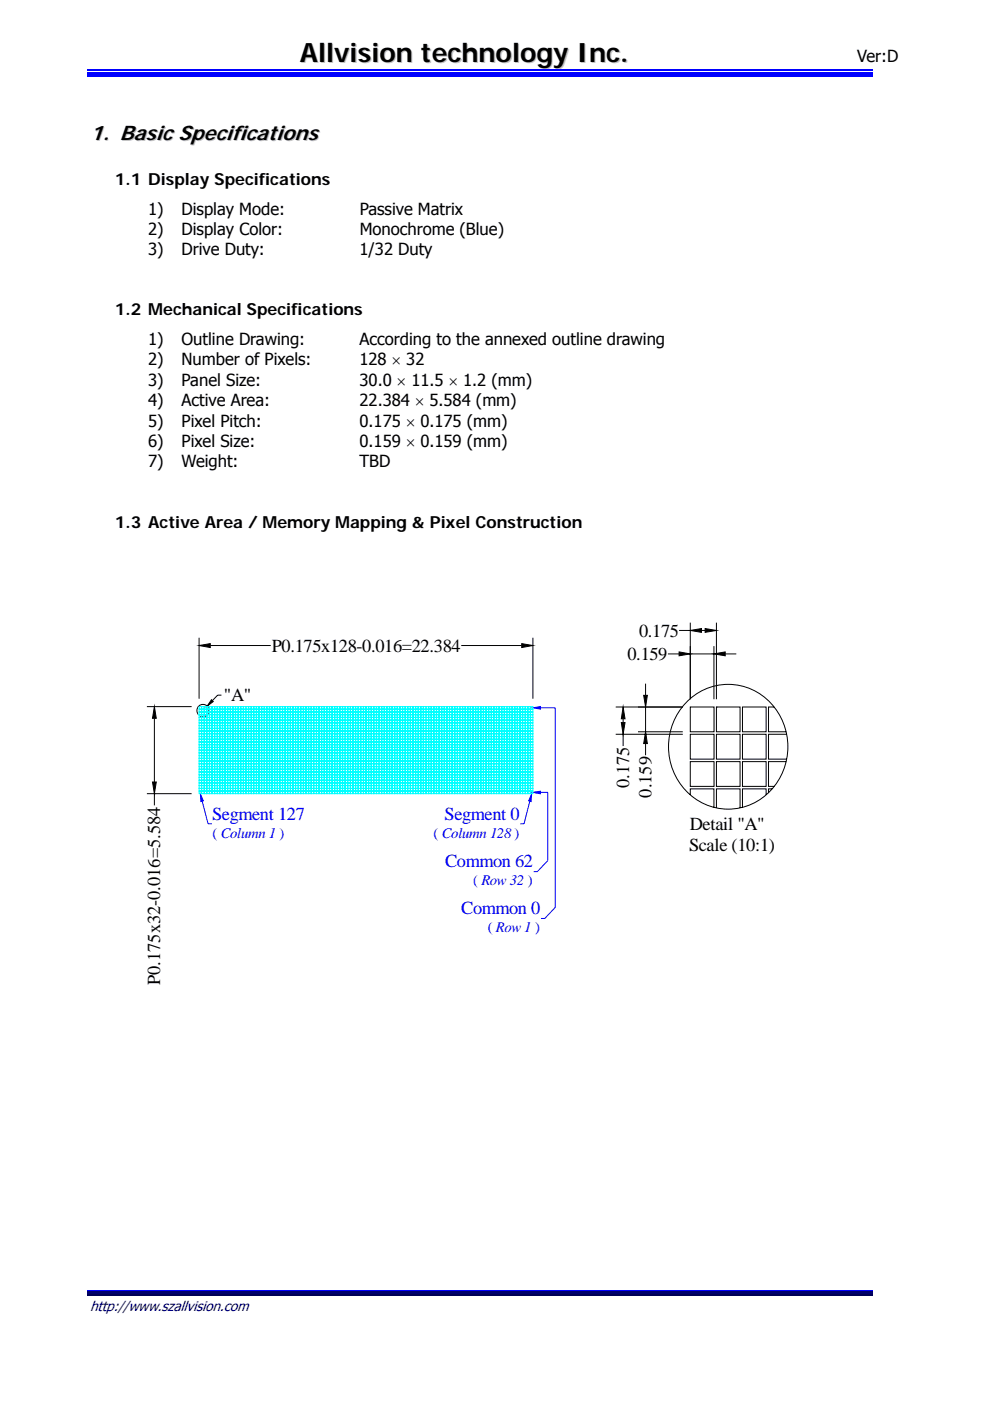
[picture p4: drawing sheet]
<svg xmlns="http://www.w3.org/2000/svg" width="210mm" height="297mm" viewBox="0 0 210 297" stroke-linecap="round" stroke-linejoin="round" font-family="sans-serif">
<defs><g id="words">
<text font-size="5.7" x="63.6" y="13.2">Allvision technology Inc.</text>
<text font-size="4.5" fill="#c0c0c0" x="19.3" y="29.8">1. Basic Specifications</text>
<g font-size="3.9">
<text x="135.6" y="135">0.175</text>
<text x="57.7" y="138.2">P0.175x128-0.016=22.384</text>
<text x="133.1" y="140">0.159</text>
<text x="47.5" y="148.7">&quot;A&quot;</text>
<text x="133.4" y="167" transform="rotate(-90 133.4 167)">0.175</text>
<text x="138.2" y="169.1" transform="rotate(-90 138.2 169.1)">0.159</text>
<text x="146.3" y="175.9">Detail &quot;A&quot;</text>
<text x="146.2" y="180.4">Scale (10:1)</text>
<text x="34" y="208.9" transform="rotate(-90 34 208.9)">P0.175x32-0.016=5.584</text>
</g>
<g font-size="3.9" fill="#00f">
<text x="45" y="173.8">Segment 127</text>
<text x="94.3" y="173.8">Segment 0</text>
<text x="94.4" y="183.9">Common 62</text>
<text x="97.8" y="193.8">Common 0</text>
</g>
<g font-size="3.5">
<text x="181.8" y="13.2">Ver:D</text>
<text x="24.4" y="39.1">1.1 Display Specifications</text>
<text x="31.4" y="45.6">1)</text>
<text x="38.5" y="45.6">Display Mode:</text>
<text x="76.3" y="45.6">Passive Matrix</text>
<text x="31.4" y="49.8">2)</text>
<text x="38.5" y="49.8">Display Color:</text>
<text x="76.3" y="49.8">Monochrome (Blue)</text>
<text x="31.4" y="54.1">3)</text>
<text x="38.5" y="54.1">Drive Duty:</text>
<text x="76.3" y="54.1">1/32 Duty</text>
<text x="24.4" y="66.8">1.2 Mechanical Specifications</text>
<text x="31.4" y="73.2">1)</text>
<text x="31.4" y="77.5">2)</text>
<text x="38.5" y="73.2">Outline Drawing:</text>
<text x="38.5" y="77.5">Number of Pixels:</text>
<text x="76.2" y="77.5">128 × 32</text>
<text x="76.3" y="73.2">According to the annexed outline drawing</text>
<text x="31.4" y="81.8">3)</text>
<text x="38.5" y="81.8">Panel Size:</text>
<text x="76.3" y="81.8">30.0 × 11.5 × 1.2 (mm)</text>
<text x="31.4" y="86.1">4)</text>
<text x="38.5" y="86.1">Active Area:</text>
<text x="76.3" y="86.1">22.384 × 5.584 (mm)</text>
<text x="31.4" y="90.5">5)</text>
<text x="31.4" y="94.8">6)</text>
<text x="38.5" y="90.5">Pixel Pitch:</text>
<text x="38.5" y="94.8">Pixel Size:</text>
<text x="76.2" y="90.5">0.175 × 0.175 (mm)</text>
<text x="76.3" y="94.8">0.159 × 0.159 (mm)</text>
<text x="31.4" y="99.1">7)</text>
<text x="38.5" y="99.1">Weight:</text>
<text x="76.2" y="99.1">TBD</text>
<text x="24.4" y="111.8">1.3 Active Area / Memory Mapping &amp; Pixel Construction</text>
</g>
<g font-size="3.1" fill="#00f">
<text x="45.1" y="177.6">( Column 1 )</text>
<text x="92" y="177.6">( Column 128 )</text>
<text x="100.4" y="187.7">( Row 32 )</text>
<text x="103.4" y="197.6">( Row 1 )</text>
</g>
<text font-size="3" fill="#000080" x="19.1" y="278">http://www.szallvision.com</text>
</g></defs>
<path d="M18.6 16.1h166.5" fill="none" stroke="#00f" stroke-width=".25"/>
<path d="M18.6 15.2h166.5v.5h-166.5z" fill="#00f"/>
<path d="M18.6 14.8h166.5M18.6 273.6h166.5" fill="none" stroke="#00f" stroke-width=".25"/>
<path d="M18.6 273.7h166.5v.8h-166.5z" fill="#00006b"/>
<path d="M18.6 274.7h166.5" fill="none" stroke="#005" stroke-width=".25"/>
<g fill="none" stroke="#000" stroke-width=".21">
<path d="M42.2 136.9l2.4-.4v.8zM42.2 135.2v12.9M42.2 136.9h.1M44.6 136.9h12.8M97.8 136.9h12.9M110.7 136.5l2.3 .4-2.3 .4zM113 135.2v12.9M141.7 138.6h2.3M144 138.2l2.4 .4-2.4 .4zM144 133.7h2.4M146.4 133.7l2.4-.4v.8zM146.4 132v16.3"/>
<path d="M146.4 138.6h5M148.8 133.7h.8M149.6 133.3l2.4 .4-2.4 .4zM151.4 137v11.3M151.4 138.6l2.4-.4v.8zM152 132v16.3M153.8 138.6h2.4M31.2 149.8h9.4M32.7 149.8l.4 2.5h-.8zM32.7 152.3v13.5M42.2 149.8h.1M44.9 148.4l.3 .3-1.3 1z"/>
<path d="M47 147.4h-.8l-1.2 1.1M113 149.8h.1M130.6 149.9h14.2M130.6 155.7h14.2M131.8 153.2h.8l-.4 2.5zM132.2 149.9l.4 2.5h-.8zM132.2 152.4v.8M132.2 155.7v2.5M135.3 155.2h9.5M136.5 147.4h.8l-.4 2.5zM136.9 155.2l.4 2.4h-.8zM136.9 144.9v2.5"/>
<path d="M136.9 149.9v5.3M136.9 157.6v2.5M146.4 149.9h.1M146.4 155.2h.1M146.4 155.7h.1M151.4 149.9h.1M152 149.9h.1M31.2 168.3h9.4M32.3 165.8h.8l-.4 2.5zM32.7 168.3h.1M32.7 168.3v2.5M42.2 168.3h.1"/>
<circle cx="43" cy="150.6" r="1.29"/>
</g>
<g fill="#000">
<path d="M42.2 136.9l2.4-.4v.8zM110.7 136.5l2.3 .4-2.3 .4zM144 138.2l2.4 .4-2.4 .4zM146.4 133.7l2.4-.4v.8zM149.6 133.3l2.4 .4-2.4 .4zM151.4 138.6l2.4-.4v.8zM32.7 149.8l.4 2.5h-.8zM44.9 148.4l.3 .3-1.3 1zM132.2 149.9l.4 2.5h-.8zM131.8 153.2h.8l-.4 2.5zM136.5 147.4h.8l-.4 2.5zM136.9 155.2l.4 2.4h-.8z"/>
<path d="M32.3 165.8h.8l-.4 2.5z"/>
</g>
<path d="M112.8 168.3l-.2 1.6-.5-.1z" fill="#00f"/>
<path d="M112.4 169.9l-1.3 4.8h-.7M112.8 168.3l-.2 1.6-.5-.1zM116.2 182.5l-2.2 2.3h-.8M117.8 192.4l-2.3 2.3h-.8" fill="none" stroke="#00f" stroke-width=".21"/>
<path d="M113 168l1.6-.3v.6z" fill="#00f"/>
<path d="M113 168l1.6-.3v.6zM114.6 168h1.6v14.5" fill="none" stroke="#00f" stroke-width=".21"/>
<path d="M113 150.1l1.6-.3v.5z" fill="#00f"/>
<path d="M113 150.1l1.6-.3v.5zM114.6 150.1h3.2v42.3" fill="none" stroke="#00f" stroke-width=".21"/>
<path d="M42.5 168.3l.6 1.5-.5 .1z" fill="#00f"/>
<path d="M42.5 168.3l.6 1.5-.5 .1zM42.9 169.9l1.2 4.8h.8" fill="none" stroke="#00f" stroke-width=".21"/>
<g fill="none" stroke="#0ff" stroke-width=".21">
<path d="M42.2 159.6h.5v.6h-.5zM42.2 159.1h.5v.5h-.5zM42.2 158.5h.5v.5h-.5zM42.2 157.9h.5v.5h-.5zM42.2 157.3h.5v.6h-.5zM42.2 156.8h.5v.5h-.5zM42.2 156.2h.5v.5h-.5zM42.2 155.6h.5v.5h-.5zM42.2 155h.5v.6h-.5zM42.2 154.5h.5v.5h-.5zM42.2 153.9h.5v.5h-.5zM42.2 153.3h.5v.5h-.5z"/>
<path d="M42.2 152.7h.5v.5h-.5zM42.2 152.1h.5v.6h-.5zM42.2 151.6h.5v.5h-.5zM42.2 151h.5v.5h-.5zM42.2 150.4h.5v.5h-.5zM42.2 149.8h.5v.5h-.5zM42.8 159.6h.5v.6h-.5zM42.8 159.1h.5v.5h-.5zM42.8 158.5h.5v.5h-.5zM42.8 157.9h.5v.5h-.5zM42.8 157.3h.5v.6h-.5zM42.8 156.8h.5v.5h-.5z"/>
<path d="M42.8 156.2h.5v.5h-.5zM42.8 155.6h.5v.5h-.5zM42.8 155h.5v.6h-.5zM42.8 154.5h.5v.5h-.5zM42.8 153.9h.5v.5h-.5zM42.8 153.3h.5v.5h-.5zM42.8 152.7h.5v.5h-.5zM42.8 152.1h.5v.6h-.5zM42.8 151.6h.5v.5h-.5zM42.8 151h.5v.5h-.5zM42.8 150.4h.5v.5h-.5zM42.8 149.8h.5v.5h-.5z"/>
<path d="M43.3 159.6h.5v.6h-.5zM43.3 159.1h.5v.5h-.5zM43.3 158.5h.5v.5h-.5zM43.3 157.9h.5v.5h-.5zM43.3 157.3h.5v.6h-.5zM43.3 156.8h.5v.5h-.5zM43.3 156.2h.5v.5h-.5zM43.3 155.6h.5v.5h-.5zM43.3 155h.5v.6h-.5zM43.3 154.5h.5v.5h-.5zM43.3 153.9h.5v.5h-.5zM43.3 153.3h.5v.5h-.5z"/>
<path d="M43.3 152.7h.5v.5h-.5zM43.3 152.1h.5v.6h-.5zM43.3 151.6h.5v.5h-.5zM43.3 151h.5v.5h-.5zM43.3 150.4h.5v.5h-.5zM43.3 149.8h.5v.5h-.5zM43.9 159.6h.5v.6h-.5zM43.9 159.1h.5v.5h-.5zM43.9 158.5h.5v.5h-.5zM43.9 157.9h.5v.5h-.5zM43.9 157.3h.5v.6h-.5zM43.9 156.8h.5v.5h-.5z"/>
<path d="M43.9 156.2h.5v.5h-.5zM43.9 155.6h.5v.5h-.5zM43.9 155h.5v.6h-.5zM43.9 154.5h.5v.5h-.5zM43.9 153.9h.5v.5h-.5zM43.9 153.3h.5v.5h-.5zM43.9 152.7h.5v.5h-.5zM43.9 152.1h.5v.6h-.5zM43.9 151.6h.5v.5h-.5zM43.9 151h.5v.5h-.5zM43.9 150.4h.5v.5h-.5zM43.9 149.8h.5v.5h-.5z"/>
<path d="M44.4 159.6h.5v.6h-.5zM44.4 159.1h.5v.5h-.5zM44.4 158.5h.5v.5h-.5zM44.4 157.9h.5v.5h-.5zM44.4 157.3h.5v.6h-.5zM44.4 156.8h.5v.5h-.5zM44.4 156.2h.5v.5h-.5zM44.4 155.6h.5v.5h-.5zM44.4 155h.5v.6h-.5zM44.4 154.5h.5v.5h-.5zM44.4 153.9h.5v.5h-.5zM44.4 153.3h.5v.5h-.5z"/>
<path d="M44.4 152.7h.5v.5h-.5zM44.4 152.1h.5v.6h-.5zM44.4 151.6h.5v.5h-.5zM44.4 151h.5v.5h-.5zM44.4 150.4h.5v.5h-.5zM44.4 149.8h.5v.5h-.5zM45 159.6h.5v.6h-.5zM45 159.1h.5v.5h-.5zM45 158.5h.5v.5h-.5zM45 157.9h.5v.5h-.5zM45 157.3h.5v.6h-.5zM45 156.8h.5v.5h-.5z"/>
<path d="M45 156.2h.5v.5h-.5zM45 155.6h.5v.5h-.5zM45 155h.5v.6h-.5zM45 154.5h.5v.5h-.5zM45 153.9h.5v.5h-.5zM45 153.3h.5v.5h-.5zM45 152.7h.5v.5h-.5zM45 152.1h.5v.6h-.5zM45 151.6h.5v.5h-.5zM45 151h.5v.5h-.5zM45 150.4h.5v.5h-.5zM45 149.8h.5v.5h-.5z"/>
<path d="M45.6 159.6h.5v.6h-.5zM45.6 159.1h.5v.5h-.5zM45.6 158.5h.5v.5h-.5zM45.6 157.9h.5v.5h-.5zM45.6 157.3h.5v.6h-.5zM45.6 156.8h.5v.5h-.5zM45.6 156.2h.5v.5h-.5zM45.6 155.6h.5v.5h-.5zM45.6 155h.5v.6h-.5zM45.6 154.5h.5v.5h-.5zM45.6 153.9h.5v.5h-.5zM45.6 153.3h.5v.5h-.5z"/>
<path d="M45.6 152.7h.5v.5h-.5zM45.6 152.1h.5v.6h-.5zM45.6 151.6h.5v.5h-.5zM45.6 151h.5v.5h-.5zM45.6 150.4h.5v.5h-.5zM45.6 149.8h.5v.5h-.5zM46.1 159.6h.5v.6h-.5zM46.1 159.1h.5v.5h-.5zM46.1 158.5h.5v.5h-.5zM46.1 157.9h.5v.5h-.5zM46.1 157.3h.5v.6h-.5zM46.1 156.8h.5v.5h-.5z"/>
<path d="M46.1 156.2h.5v.5h-.5zM46.1 155.6h.5v.5h-.5zM46.1 155h.5v.6h-.5zM46.1 154.5h.5v.5h-.5zM46.1 153.9h.5v.5h-.5zM46.1 153.3h.5v.5h-.5zM46.1 152.7h.5v.5h-.5zM46.1 152.1h.5v.6h-.5zM46.1 151.6h.5v.5h-.5zM46.1 151h.5v.5h-.5zM46.1 150.4h.5v.5h-.5zM46.1 149.8h.5v.5h-.5z"/>
<path d="M46.7 159.6h.5v.6h-.5zM46.7 159.1h.5v.5h-.5zM46.7 158.5h.5v.5h-.5zM46.7 157.9h.5v.5h-.5zM46.7 157.3h.5v.6h-.5zM46.7 156.8h.5v.5h-.5zM46.7 156.2h.5v.5h-.5zM46.7 155.6h.5v.5h-.5zM46.7 155h.5v.6h-.5zM46.7 154.5h.5v.5h-.5zM46.7 153.9h.5v.5h-.5zM46.7 153.3h.5v.5h-.5z"/>
<path d="M46.7 152.7h.5v.5h-.5zM46.7 152.1h.5v.6h-.5zM46.7 151.6h.5v.5h-.5zM46.7 151h.5v.5h-.5zM46.7 150.4h.5v.5h-.5zM46.7 149.8h.5v.5h-.5zM47.2 159.6h.5v.6h-.5zM47.2 159.1h.5v.5h-.5zM47.2 158.5h.5v.5h-.5zM47.2 157.9h.5v.5h-.5zM47.2 157.3h.5v.6h-.5zM47.2 156.8h.5v.5h-.5z"/>
<path d="M47.2 156.2h.5v.5h-.5zM47.2 155.6h.5v.5h-.5zM47.2 155h.5v.6h-.5zM47.2 154.5h.5v.5h-.5zM47.2 153.9h.5v.5h-.5zM47.2 153.3h.5v.5h-.5zM47.2 152.7h.5v.5h-.5zM47.2 152.1h.5v.6h-.5zM47.2 151.6h.5v.5h-.5zM47.2 151h.5v.5h-.5zM47.2 150.4h.5v.5h-.5zM47.2 149.8h.5v.5h-.5z"/>
<path d="M47.8 159.6h.5v.6h-.5zM47.8 159.1h.5v.5h-.5zM47.8 158.5h.5v.5h-.5zM47.8 157.9h.5v.5h-.5zM47.8 157.3h.5v.6h-.5zM47.8 156.8h.5v.5h-.5zM47.8 156.2h.5v.5h-.5zM47.8 155.6h.5v.5h-.5zM47.8 155h.5v.6h-.5zM47.8 154.5h.5v.5h-.5zM47.8 153.9h.5v.5h-.5zM47.8 153.3h.5v.5h-.5z"/>
<path d="M47.8 152.7h.5v.5h-.5zM47.8 152.1h.5v.6h-.5zM47.8 151.6h.5v.5h-.5zM47.8 151h.5v.5h-.5zM47.8 150.4h.5v.5h-.5zM47.8 149.8h.5v.5h-.5zM48.3 159.6h.5v.6h-.5zM48.3 159.1h.5v.5h-.5zM48.3 158.5h.5v.5h-.5zM48.3 157.9h.5v.5h-.5zM48.3 157.3h.5v.6h-.5zM48.3 156.8h.5v.5h-.5z"/>
<path d="M48.3 156.2h.5v.5h-.5zM48.3 155.6h.5v.5h-.5zM48.3 155h.5v.6h-.5zM48.3 154.5h.5v.5h-.5zM48.3 153.9h.5v.5h-.5zM48.3 153.3h.5v.5h-.5zM48.3 152.7h.5v.5h-.5zM48.3 152.1h.5v.6h-.5zM48.3 151.6h.5v.5h-.5zM48.3 151h.5v.5h-.5zM48.3 150.4h.5v.5h-.5zM48.3 149.8h.5v.5h-.5z"/>
<path d="M48.9 159.6h.5v.6h-.5zM48.9 159.1h.5v.5h-.5zM48.9 158.5h.5v.5h-.5zM48.9 157.9h.5v.5h-.5zM48.9 157.3h.5v.6h-.5zM48.9 156.8h.5v.5h-.5zM48.9 156.2h.5v.5h-.5zM48.9 155.6h.5v.5h-.5zM48.9 155h.5v.6h-.5zM48.9 154.5h.5v.5h-.5zM48.9 153.9h.5v.5h-.5zM48.9 153.3h.5v.5h-.5z"/>
<path d="M48.9 152.7h.5v.5h-.5zM48.9 152.1h.5v.6h-.5zM48.9 151.6h.5v.5h-.5zM48.9 151h.5v.5h-.5zM48.9 150.4h.5v.5h-.5zM48.9 149.8h.5v.5h-.5zM49.4 159.6h.5v.6h-.5zM49.4 159.1h.5v.5h-.5zM49.4 158.5h.5v.5h-.5zM49.4 157.9h.5v.5h-.5zM49.4 157.3h.5v.6h-.5zM49.4 156.8h.5v.5h-.5z"/>
<path d="M49.4 156.2h.5v.5h-.5zM49.4 155.6h.5v.5h-.5zM49.4 155h.5v.6h-.5zM49.4 154.5h.5v.5h-.5zM49.4 153.9h.5v.5h-.5zM49.4 153.3h.5v.5h-.5zM49.4 152.7h.5v.5h-.5zM49.4 152.1h.5v.6h-.5zM49.4 151.6h.5v.5h-.5zM49.4 151h.5v.5h-.5zM49.4 150.4h.5v.5h-.5zM49.4 149.8h.5v.5h-.5z"/>
<path d="M50 159.6h.5v.6h-.5zM50 159.1h.5v.5h-.5zM50 158.5h.5v.5h-.5zM50 157.9h.5v.5h-.5zM50 157.3h.5v.6h-.5zM50 156.8h.5v.5h-.5zM50 156.2h.5v.5h-.5zM50 155.6h.5v.5h-.5zM50 155h.5v.6h-.5zM50 154.5h.5v.5h-.5zM50 153.9h.5v.5h-.5zM50 153.3h.5v.5h-.5z"/>
<path d="M50 152.7h.5v.5h-.5zM50 152.1h.5v.6h-.5zM50 151.6h.5v.5h-.5zM50 151h.5v.5h-.5zM50 150.4h.5v.5h-.5zM50 149.8h.5v.5h-.5zM50.5 159.6h.5v.6h-.5zM50.5 159.1h.5v.5h-.5zM50.5 158.5h.5v.5h-.5zM50.5 157.9h.5v.5h-.5zM50.5 157.3h.5v.6h-.5zM50.5 156.8h.5v.5h-.5z"/>
<path d="M50.5 156.2h.5v.5h-.5zM50.5 155.6h.5v.5h-.5zM50.5 155h.5v.6h-.5zM50.5 154.5h.5v.5h-.5zM50.5 153.9h.5v.5h-.5zM50.5 153.3h.5v.5h-.5zM50.5 152.7h.5v.5h-.5zM50.5 152.1h.5v.6h-.5zM50.5 151.6h.5v.5h-.5zM50.5 151h.5v.5h-.5zM50.5 150.4h.5v.5h-.5zM50.5 149.8h.5v.5h-.5z"/>
<path d="M51.1 159.6h.5v.6h-.5zM51.1 159.1h.5v.5h-.5zM51.1 158.5h.5v.5h-.5zM51.1 157.9h.5v.5h-.5zM51.1 157.3h.5v.6h-.5zM51.1 156.8h.5v.5h-.5zM51.1 156.2h.5v.5h-.5zM51.1 155.6h.5v.5h-.5zM51.1 155h.5v.6h-.5zM51.1 154.5h.5v.5h-.5zM51.1 153.9h.5v.5h-.5zM51.1 153.3h.5v.5h-.5z"/>
<path d="M51.1 152.7h.5v.5h-.5zM51.1 152.1h.5v.6h-.5zM51.1 151.6h.5v.5h-.5zM51.1 151h.5v.5h-.5zM51.1 150.4h.5v.5h-.5zM51.1 149.8h.5v.5h-.5zM51.6 159.6h.5v.6h-.5zM51.6 159.1h.5v.5h-.5zM51.6 158.5h.5v.5h-.5zM51.6 157.9h.5v.5h-.5zM51.6 157.3h.5v.6h-.5zM51.6 156.8h.5v.5h-.5z"/>
<path d="M51.6 156.2h.5v.5h-.5zM51.6 155.6h.5v.5h-.5zM51.6 155h.5v.6h-.5zM51.6 154.5h.5v.5h-.5zM51.6 153.9h.5v.5h-.5zM51.6 153.3h.5v.5h-.5zM51.6 152.7h.5v.5h-.5zM51.6 152.1h.5v.6h-.5zM51.6 151.6h.5v.5h-.5zM51.6 151h.5v.5h-.5zM51.6 150.4h.5v.5h-.5zM51.6 149.8h.5v.5h-.5z"/>
<path d="M52.2 159.6h.5v.6h-.5zM52.2 159.1h.5v.5h-.5zM52.2 158.5h.5v.5h-.5zM52.2 157.9h.5v.5h-.5zM52.2 157.3h.5v.6h-.5zM52.2 156.8h.5v.5h-.5zM52.2 156.2h.5v.5h-.5zM52.2 155.6h.5v.5h-.5zM52.2 155h.5v.6h-.5zM52.2 154.5h.5v.5h-.5zM52.2 153.9h.5v.5h-.5zM52.2 153.3h.5v.5h-.5z"/>
<path d="M52.2 152.7h.5v.5h-.5zM52.2 152.1h.5v.6h-.5zM52.2 151.6h.5v.5h-.5zM52.2 151h.5v.5h-.5zM52.2 150.4h.5v.5h-.5zM52.2 149.8h.5v.5h-.5zM52.7 159.6h.6v.6h-.6zM52.7 159.1h.6v.5h-.6zM52.7 158.5h.6v.5h-.6zM52.7 157.9h.6v.5h-.6zM52.7 157.3h.6v.6h-.6zM52.7 156.8h.6v.5h-.6z"/>
<path d="M52.7 156.2h.6v.5h-.6zM52.7 155.6h.6v.5h-.6zM52.7 155h.6v.6h-.6zM52.7 154.5h.6v.5h-.6zM52.7 153.9h.6v.5h-.6zM52.7 153.3h.6v.5h-.6zM52.7 152.7h.6v.5h-.6zM52.7 152.1h.6v.6h-.6zM52.7 151.6h.6v.5h-.6zM52.7 151h.6v.5h-.6zM52.7 150.4h.6v.5h-.6zM52.7 149.8h.6v.5h-.6z"/>
<path d="M53.3 159.6h.5v.6h-.5zM53.3 159.1h.5v.5h-.5zM53.3 158.5h.5v.5h-.5zM53.3 157.9h.5v.5h-.5zM53.3 157.3h.5v.6h-.5zM53.3 156.8h.5v.5h-.5zM53.3 156.2h.5v.5h-.5zM53.3 155.6h.5v.5h-.5zM53.3 155h.5v.6h-.5zM53.3 154.5h.5v.5h-.5zM53.3 153.9h.5v.5h-.5zM53.3 153.3h.5v.5h-.5z"/>
<path d="M53.3 152.7h.5v.5h-.5zM53.3 152.1h.5v.6h-.5zM53.3 151.6h.5v.5h-.5zM53.3 151h.5v.5h-.5zM53.3 150.4h.5v.5h-.5zM53.3 149.8h.5v.5h-.5zM53.8 159.6h.6v.6h-.6zM53.8 159.1h.6v.5h-.6zM53.8 158.5h.6v.5h-.6zM53.8 157.9h.6v.5h-.6zM53.8 157.3h.6v.6h-.6zM53.8 156.8h.6v.5h-.6z"/>
<path d="M53.8 156.2h.6v.5h-.6zM53.8 155.6h.6v.5h-.6zM53.8 155h.6v.6h-.6zM53.8 154.5h.6v.5h-.6zM53.8 153.9h.6v.5h-.6zM53.8 153.3h.6v.5h-.6zM53.8 152.7h.6v.5h-.6zM53.8 152.1h.6v.6h-.6zM53.8 151.6h.6v.5h-.6zM53.8 151h.6v.5h-.6zM53.8 150.4h.6v.5h-.6zM53.8 149.8h.6v.5h-.6z"/>
<path d="M54.4 159.6h.5v.6h-.5zM54.4 159.1h.5v.5h-.5zM54.4 158.5h.5v.5h-.5zM54.4 157.9h.5v.5h-.5zM54.4 157.3h.5v.6h-.5zM54.4 156.8h.5v.5h-.5zM54.4 156.2h.5v.5h-.5zM54.4 155.6h.5v.5h-.5zM54.4 155h.5v.6h-.5zM54.4 154.5h.5v.5h-.5zM54.4 153.9h.5v.5h-.5zM54.4 153.3h.5v.5h-.5z"/>
<path d="M54.4 152.7h.5v.5h-.5zM54.4 152.1h.5v.6h-.5zM54.4 151.6h.5v.5h-.5zM54.4 151h.5v.5h-.5zM54.4 150.4h.5v.5h-.5zM54.4 149.8h.5v.5h-.5zM54.9 159.6h.6v.6h-.6zM54.9 159.1h.6v.5h-.6zM54.9 158.5h.6v.5h-.6zM54.9 157.9h.6v.5h-.6zM54.9 157.3h.6v.6h-.6zM54.9 156.8h.6v.5h-.6z"/>
<path d="M54.9 156.2h.6v.5h-.6zM54.9 155.6h.6v.5h-.6zM54.9 155h.6v.6h-.6zM54.9 154.5h.6v.5h-.6zM54.9 153.9h.6v.5h-.6zM54.9 153.3h.6v.5h-.6zM54.9 152.7h.6v.5h-.6zM54.9 152.1h.6v.6h-.6zM54.9 151.6h.6v.5h-.6zM54.9 151h.6v.5h-.6zM54.9 150.4h.6v.5h-.6zM54.9 149.8h.6v.5h-.6z"/>
<path d="M55.5 159.6h.5v.6h-.5zM55.5 159.1h.5v.5h-.5zM55.5 158.5h.5v.5h-.5zM55.5 157.9h.5v.5h-.5zM55.5 157.3h.5v.6h-.5zM55.5 156.8h.5v.5h-.5zM55.5 156.2h.5v.5h-.5zM55.5 155.6h.5v.5h-.5zM55.5 155h.5v.6h-.5zM55.5 154.5h.5v.5h-.5zM55.5 153.9h.5v.5h-.5zM55.5 153.3h.5v.5h-.5z"/>
<path d="M55.5 152.7h.5v.5h-.5zM55.5 152.1h.5v.6h-.5zM55.5 151.6h.5v.5h-.5zM55.5 151h.5v.5h-.5zM55.5 150.4h.5v.5h-.5zM55.5 149.8h.5v.5h-.5zM56.1 159.6h.5v.6h-.5zM56.1 159.1h.5v.5h-.5zM56.1 158.5h.5v.5h-.5zM56.1 157.9h.5v.5h-.5zM56.1 157.3h.5v.6h-.5zM56.1 156.8h.5v.5h-.5z"/>
<path d="M56.1 156.2h.5v.5h-.5zM56.1 155.6h.5v.5h-.5zM56.1 155h.5v.6h-.5zM56.1 154.5h.5v.5h-.5zM56.1 153.9h.5v.5h-.5zM56.1 153.3h.5v.5h-.5zM56.1 152.7h.5v.5h-.5zM56.1 152.1h.5v.6h-.5zM56.1 151.6h.5v.5h-.5zM56.1 151h.5v.5h-.5zM56.1 150.4h.5v.5h-.5zM56.1 149.8h.5v.5h-.5z"/>
<path d="M56.6 159.6h.5v.6h-.5zM56.6 159.1h.5v.5h-.5zM56.6 158.5h.5v.5h-.5zM56.6 157.9h.5v.5h-.5zM56.6 157.3h.5v.6h-.5zM56.6 156.8h.5v.5h-.5zM56.6 156.2h.5v.5h-.5zM56.6 155.6h.5v.5h-.5zM56.6 155h.5v.6h-.5zM56.6 154.5h.5v.5h-.5zM56.6 153.9h.5v.5h-.5zM56.6 153.3h.5v.5h-.5z"/>
<path d="M56.6 152.7h.5v.5h-.5zM56.6 152.1h.5v.6h-.5zM56.6 151.6h.5v.5h-.5zM56.6 151h.5v.5h-.5zM56.6 150.4h.5v.5h-.5zM56.6 149.8h.5v.5h-.5zM57.2 159.6h.5v.6h-.5zM57.2 159.1h.5v.5h-.5zM57.2 158.5h.5v.5h-.5zM57.2 157.9h.5v.5h-.5zM57.2 157.3h.5v.6h-.5zM57.2 156.8h.5v.5h-.5z"/>
<path d="M57.2 156.2h.5v.5h-.5zM57.2 155.6h.5v.5h-.5zM57.2 155h.5v.6h-.5zM57.2 154.5h.5v.5h-.5zM57.2 153.9h.5v.5h-.5zM57.2 153.3h.5v.5h-.5zM57.2 152.7h.5v.5h-.5zM57.2 152.1h.5v.6h-.5zM57.2 151.6h.5v.5h-.5zM57.2 151h.5v.5h-.5zM57.2 150.4h.5v.5h-.5zM57.2 149.8h.5v.5h-.5z"/>
<path d="M57.7 159.6h.5v.6h-.5zM57.7 159.1h.5v.5h-.5zM57.7 158.5h.5v.5h-.5zM57.7 157.9h.5v.5h-.5zM57.7 157.3h.5v.6h-.5zM57.7 156.8h.5v.5h-.5zM57.7 156.2h.5v.5h-.5zM57.7 155.6h.5v.5h-.5zM57.7 155h.5v.6h-.5zM57.7 154.5h.5v.5h-.5zM57.7 153.9h.5v.5h-.5zM57.7 153.3h.5v.5h-.5z"/>
<path d="M57.7 152.7h.5v.5h-.5zM57.7 152.1h.5v.6h-.5zM57.7 151.6h.5v.5h-.5zM57.7 151h.5v.5h-.5zM57.7 150.4h.5v.5h-.5zM57.7 149.8h.5v.5h-.5zM58.3 159.6h.5v.6h-.5zM58.3 159.1h.5v.5h-.5zM58.3 158.5h.5v.5h-.5zM58.3 157.9h.5v.5h-.5zM58.3 157.3h.5v.6h-.5zM58.3 156.8h.5v.5h-.5z"/>
<path d="M58.3 156.2h.5v.5h-.5zM58.3 155.6h.5v.5h-.5zM58.3 155h.5v.6h-.5zM58.3 154.5h.5v.5h-.5zM58.3 153.9h.5v.5h-.5zM58.3 153.3h.5v.5h-.5zM58.3 152.7h.5v.5h-.5zM58.3 152.1h.5v.6h-.5zM58.3 151.6h.5v.5h-.5zM58.3 151h.5v.5h-.5zM58.3 150.4h.5v.5h-.5zM58.3 149.8h.5v.5h-.5z"/>
<path d="M58.8 159.6h.5v.6h-.5zM58.8 159.1h.5v.5h-.5zM58.8 158.5h.5v.5h-.5zM58.8 157.9h.5v.5h-.5zM58.8 157.3h.5v.6h-.5zM58.8 156.8h.5v.5h-.5zM58.8 156.2h.5v.5h-.5zM58.8 155.6h.5v.5h-.5zM58.8 155h.5v.6h-.5zM58.8 154.5h.5v.5h-.5zM58.8 153.9h.5v.5h-.5zM58.8 153.3h.5v.5h-.5z"/>
<path d="M58.8 152.7h.5v.5h-.5zM58.8 152.1h.5v.6h-.5zM58.8 151.6h.5v.5h-.5zM58.8 151h.5v.5h-.5zM58.8 150.4h.5v.5h-.5zM58.8 149.8h.5v.5h-.5zM59.4 159.6h.5v.6h-.5zM59.4 159.1h.5v.5h-.5zM59.4 158.5h.5v.5h-.5zM59.4 157.9h.5v.5h-.5zM59.4 157.3h.5v.6h-.5zM59.4 156.8h.5v.5h-.5z"/>
<path d="M59.4 156.2h.5v.5h-.5zM59.4 155.6h.5v.5h-.5zM59.4 155h.5v.6h-.5zM59.4 154.5h.5v.5h-.5zM59.4 153.9h.5v.5h-.5zM59.4 153.3h.5v.5h-.5zM59.4 152.7h.5v.5h-.5zM59.4 152.1h.5v.6h-.5zM59.4 151.6h.5v.5h-.5zM59.4 151h.5v.5h-.5zM59.4 150.4h.5v.5h-.5zM59.4 149.8h.5v.5h-.5z"/>
<path d="M59.9 159.6h.6v.6h-.6zM59.9 159.1h.6v.5h-.6zM59.9 158.5h.6v.5h-.6zM59.9 157.9h.6v.5h-.6zM59.9 157.3h.6v.6h-.6zM59.9 156.8h.6v.5h-.6zM59.9 156.2h.6v.5h-.6zM59.9 155.6h.6v.5h-.6zM59.9 155h.6v.6h-.6zM59.9 154.5h.6v.5h-.6zM59.9 153.9h.6v.5h-.6zM59.9 153.3h.6v.5h-.6z"/>
<path d="M59.9 152.7h.6v.5h-.6zM59.9 152.1h.6v.6h-.6zM59.9 151.6h.6v.5h-.6zM59.9 151h.6v.5h-.6zM59.9 150.4h.6v.5h-.6zM59.9 149.8h.6v.5h-.6zM60.5 159.6h.5v.6h-.5zM60.5 159.1h.5v.5h-.5zM60.5 158.5h.5v.5h-.5zM60.5 157.9h.5v.5h-.5zM60.5 157.3h.5v.6h-.5zM60.5 156.8h.5v.5h-.5z"/>
<path d="M60.5 156.2h.5v.5h-.5zM60.5 155.6h.5v.5h-.5zM60.5 155h.5v.6h-.5zM60.5 154.5h.5v.5h-.5zM60.5 153.9h.5v.5h-.5zM60.5 153.3h.5v.5h-.5zM60.5 152.7h.5v.5h-.5zM60.5 152.1h.5v.6h-.5zM60.5 151.6h.5v.5h-.5zM60.5 151h.5v.5h-.5zM60.5 150.4h.5v.5h-.5zM60.5 149.8h.5v.5h-.5z"/>
<path d="M61 159.6h.6v.6h-.6zM61 159.1h.6v.5h-.6zM61 158.5h.6v.5h-.6zM61 157.9h.6v.5h-.6zM61 157.3h.6v.6h-.6zM61 156.8h.6v.5h-.6zM61 156.2h.6v.5h-.6zM61 155.6h.6v.5h-.6zM61 155h.6v.6h-.6zM61 154.5h.6v.5h-.6zM61 153.9h.6v.5h-.6zM61 153.3h.6v.5h-.6z"/>
<path d="M61 152.7h.6v.5h-.6zM61 152.1h.6v.6h-.6zM61 151.6h.6v.5h-.6zM61 151h.6v.5h-.6zM61 150.4h.6v.5h-.6zM61 149.8h.6v.5h-.6zM61.6 159.6h.5v.6h-.5zM61.6 159.1h.5v.5h-.5zM61.6 158.5h.5v.5h-.5zM61.6 157.9h.5v.5h-.5zM61.6 157.3h.5v.6h-.5zM61.6 156.8h.5v.5h-.5z"/>
<path d="M61.6 156.2h.5v.5h-.5zM61.6 155.6h.5v.5h-.5zM61.6 155h.5v.6h-.5zM61.6 154.5h.5v.5h-.5zM61.6 153.9h.5v.5h-.5zM61.6 153.3h.5v.5h-.5zM61.6 152.7h.5v.5h-.5zM61.6 152.1h.5v.6h-.5zM61.6 151.6h.5v.5h-.5zM61.6 151h.5v.5h-.5zM61.6 150.4h.5v.5h-.5zM61.6 149.8h.5v.5h-.5z"/>
<path d="M62.2 159.6h.5v.6h-.5zM62.2 159.1h.5v.5h-.5zM62.2 158.5h.5v.5h-.5zM62.2 157.9h.5v.5h-.5zM62.2 157.3h.5v.6h-.5zM62.2 156.8h.5v.5h-.5zM62.2 156.2h.5v.5h-.5zM62.2 155.6h.5v.5h-.5zM62.2 155h.5v.6h-.5zM62.2 154.5h.5v.5h-.5zM62.2 153.9h.5v.5h-.5zM62.2 153.3h.5v.5h-.5z"/>
<path d="M62.2 152.7h.5v.5h-.5zM62.2 152.1h.5v.6h-.5zM62.2 151.6h.5v.5h-.5zM62.2 151h.5v.5h-.5zM62.2 150.4h.5v.5h-.5zM62.2 149.8h.5v.5h-.5zM62.7 159.6h.5v.6h-.5zM62.7 159.1h.5v.5h-.5zM62.7 158.5h.5v.5h-.5zM62.7 157.9h.5v.5h-.5zM62.7 157.3h.5v.6h-.5zM62.7 156.8h.5v.5h-.5z"/>
<path d="M62.7 156.2h.5v.5h-.5zM62.7 155.6h.5v.5h-.5zM62.7 155h.5v.6h-.5zM62.7 154.5h.5v.5h-.5zM62.7 153.9h.5v.5h-.5zM62.7 153.3h.5v.5h-.5zM62.7 152.7h.5v.5h-.5zM62.7 152.1h.5v.6h-.5zM62.7 151.6h.5v.5h-.5zM62.7 151h.5v.5h-.5zM62.7 150.4h.5v.5h-.5zM62.7 149.8h.5v.5h-.5z"/>
<path d="M63.3 159.6h.5v.6h-.5zM63.3 159.1h.5v.5h-.5zM63.3 158.5h.5v.5h-.5zM63.3 157.9h.5v.5h-.5zM63.3 157.3h.5v.6h-.5zM63.3 156.8h.5v.5h-.5zM63.3 156.2h.5v.5h-.5zM63.3 155.6h.5v.5h-.5zM63.3 155h.5v.6h-.5zM63.3 154.5h.5v.5h-.5zM63.3 153.9h.5v.5h-.5zM63.3 153.3h.5v.5h-.5z"/>
<path d="M63.3 152.7h.5v.5h-.5zM63.3 152.1h.5v.6h-.5zM63.3 151.6h.5v.5h-.5zM63.3 151h.5v.5h-.5zM63.3 150.4h.5v.5h-.5zM63.3 149.8h.5v.5h-.5zM63.8 159.6h.5v.6h-.5zM63.8 159.1h.5v.5h-.5zM63.8 158.5h.5v.5h-.5zM63.8 157.9h.5v.5h-.5zM63.8 157.3h.5v.6h-.5zM63.8 156.8h.5v.5h-.5z"/>
<path d="M63.8 156.2h.5v.5h-.5zM63.8 155.6h.5v.5h-.5zM63.8 155h.5v.6h-.5zM63.8 154.5h.5v.5h-.5zM63.8 153.9h.5v.5h-.5zM63.8 153.3h.5v.5h-.5zM63.8 152.7h.5v.5h-.5zM63.8 152.1h.5v.6h-.5zM63.8 151.6h.5v.5h-.5zM63.8 151h.5v.5h-.5zM63.8 150.4h.5v.5h-.5zM63.8 149.8h.5v.5h-.5z"/>
<path d="M64.4 159.6h.5v.6h-.5zM64.4 159.1h.5v.5h-.5zM64.4 158.5h.5v.5h-.5zM64.4 157.9h.5v.5h-.5zM64.4 157.3h.5v.6h-.5zM64.4 156.8h.5v.5h-.5zM64.4 156.2h.5v.5h-.5zM64.4 155.6h.5v.5h-.5zM64.4 155h.5v.6h-.5zM64.4 154.5h.5v.5h-.5zM64.4 153.9h.5v.5h-.5zM64.4 153.3h.5v.5h-.5z"/>
<path d="M64.4 152.7h.5v.5h-.5zM64.4 152.1h.5v.6h-.5zM64.4 151.6h.5v.5h-.5zM64.4 151h.5v.5h-.5zM64.4 150.4h.5v.5h-.5zM64.4 149.8h.5v.5h-.5zM64.9 159.6h.5v.6h-.5zM64.9 159.1h.5v.5h-.5zM64.9 158.5h.5v.5h-.5zM64.9 157.9h.5v.5h-.5zM64.9 157.3h.5v.6h-.5zM64.9 156.8h.5v.5h-.5z"/>
<path d="M64.9 156.2h.5v.5h-.5zM64.9 155.6h.5v.5h-.5zM64.9 155h.5v.6h-.5zM64.9 154.5h.5v.5h-.5zM64.9 153.9h.5v.5h-.5zM64.9 153.3h.5v.5h-.5zM64.9 152.7h.5v.5h-.5zM64.9 152.1h.5v.6h-.5zM64.9 151.6h.5v.5h-.5zM64.9 151h.5v.5h-.5zM64.9 150.4h.5v.5h-.5zM64.9 149.8h.5v.5h-.5z"/>
<path d="M65.5 159.6h.5v.6h-.5zM65.5 159.1h.5v.5h-.5zM65.5 158.5h.5v.5h-.5zM65.5 157.9h.5v.5h-.5zM65.5 157.3h.5v.6h-.5zM65.5 156.8h.5v.5h-.5zM65.5 156.2h.5v.5h-.5zM65.5 155.6h.5v.5h-.5zM65.5 155h.5v.6h-.5zM65.5 154.5h.5v.5h-.5zM65.5 153.9h.5v.5h-.5zM65.5 153.3h.5v.5h-.5z"/>
<path d="M65.5 152.7h.5v.5h-.5zM65.5 152.1h.5v.6h-.5zM65.5 151.6h.5v.5h-.5zM65.5 151h.5v.5h-.5zM65.5 150.4h.5v.5h-.5zM65.5 149.8h.5v.5h-.5zM66 159.6h.5v.6h-.5zM66 159.1h.5v.5h-.5zM66 158.5h.5v.5h-.5zM66 157.9h.5v.5h-.5zM66 157.3h.5v.6h-.5zM66 156.8h.5v.5h-.5z"/>
<path d="M66 156.2h.5v.5h-.5zM66 155.6h.5v.5h-.5zM66 155h.5v.6h-.5zM66 154.5h.5v.5h-.5zM66 153.9h.5v.5h-.5zM66 153.3h.5v.5h-.5zM66 152.7h.5v.5h-.5zM66 152.1h.5v.6h-.5zM66 151.6h.5v.5h-.5zM66 151h.5v.5h-.5zM66 150.4h.5v.5h-.5zM66 149.8h.5v.5h-.5z"/>
<path d="M66.6 159.6h.5v.6h-.5zM66.6 159.1h.5v.5h-.5zM66.6 158.5h.5v.5h-.5zM66.6 157.9h.5v.5h-.5zM66.6 157.3h.5v.6h-.5zM66.6 156.8h.5v.5h-.5zM66.6 156.2h.5v.5h-.5zM66.6 155.6h.5v.5h-.5zM66.6 155h.5v.6h-.5zM66.6 154.5h.5v.5h-.5zM66.6 153.9h.5v.5h-.5zM66.6 153.3h.5v.5h-.5z"/>
<path d="M66.6 152.7h.5v.5h-.5zM66.6 152.1h.5v.6h-.5zM66.6 151.6h.5v.5h-.5zM66.6 151h.5v.5h-.5zM66.6 150.4h.5v.5h-.5zM66.6 149.8h.5v.5h-.5zM67.1 159.6h.5v.6h-.5zM67.1 159.1h.5v.5h-.5zM67.1 158.5h.5v.5h-.5zM67.1 157.9h.5v.5h-.5zM67.1 157.3h.5v.6h-.5zM67.1 156.8h.5v.5h-.5z"/>
<path d="M67.1 156.2h.5v.5h-.5zM67.1 155.6h.5v.5h-.5zM67.1 155h.5v.6h-.5zM67.1 154.5h.5v.5h-.5zM67.1 153.9h.5v.5h-.5zM67.1 153.3h.5v.5h-.5zM67.1 152.7h.5v.5h-.5zM67.1 152.1h.5v.6h-.5zM67.1 151.6h.5v.5h-.5zM67.1 151h.5v.5h-.5zM67.1 150.4h.5v.5h-.5zM67.1 149.8h.5v.5h-.5z"/>
<path d="M67.7 159.6h.5v.6h-.5zM67.7 159.1h.5v.5h-.5zM67.7 158.5h.5v.5h-.5zM67.7 157.9h.5v.5h-.5zM67.7 157.3h.5v.6h-.5zM67.7 156.8h.5v.5h-.5zM67.7 156.2h.5v.5h-.5zM67.7 155.6h.5v.5h-.5zM67.7 155h.5v.6h-.5zM67.7 154.5h.5v.5h-.5zM67.7 153.9h.5v.5h-.5zM67.7 153.3h.5v.5h-.5z"/>
<path d="M67.7 152.7h.5v.5h-.5zM67.7 152.1h.5v.6h-.5zM67.7 151.6h.5v.5h-.5zM67.7 151h.5v.5h-.5zM67.7 150.4h.5v.5h-.5zM67.7 149.8h.5v.5h-.5zM68.2 159.6h.5v.6h-.5zM68.2 159.1h.5v.5h-.5zM68.2 158.5h.5v.5h-.5zM68.2 157.9h.5v.5h-.5zM68.2 157.3h.5v.6h-.5zM68.2 156.8h.5v.5h-.5z"/>
<path d="M68.2 156.2h.5v.5h-.5zM68.2 155.6h.5v.5h-.5zM68.2 155h.5v.6h-.5zM68.2 154.5h.5v.5h-.5zM68.2 153.9h.5v.5h-.5zM68.2 153.3h.5v.5h-.5zM68.2 152.7h.5v.5h-.5zM68.2 152.1h.5v.6h-.5zM68.2 151.6h.5v.5h-.5zM68.2 151h.5v.5h-.5zM68.2 150.4h.5v.5h-.5zM68.2 149.8h.5v.5h-.5z"/>
<path d="M68.8 159.6h.5v.6h-.5zM68.8 159.1h.5v.5h-.5zM68.8 158.5h.5v.5h-.5zM68.8 157.9h.5v.5h-.5zM68.8 157.3h.5v.6h-.5zM68.8 156.8h.5v.5h-.5zM68.8 156.2h.5v.5h-.5zM68.8 155.6h.5v.5h-.5zM68.8 155h.5v.6h-.5zM68.8 154.5h.5v.5h-.5zM68.8 153.9h.5v.5h-.5zM68.8 153.3h.5v.5h-.5z"/>
<path d="M68.8 152.7h.5v.5h-.5zM68.8 152.1h.5v.6h-.5zM68.8 151.6h.5v.5h-.5zM68.8 151h.5v.5h-.5zM68.8 150.4h.5v.5h-.5zM68.8 149.8h.5v.5h-.5zM69.4 159.6h.5v.6h-.5zM69.4 159.1h.5v.5h-.5zM69.4 158.5h.5v.5h-.5zM69.4 157.9h.5v.5h-.5zM69.4 157.3h.5v.6h-.5zM69.4 156.8h.5v.5h-.5z"/>
<path d="M69.4 156.2h.5v.5h-.5zM69.4 155.6h.5v.5h-.5zM69.4 155h.5v.6h-.5zM69.4 154.5h.5v.5h-.5zM69.4 153.9h.5v.5h-.5zM69.4 153.3h.5v.5h-.5zM69.4 152.7h.5v.5h-.5zM69.4 152.1h.5v.6h-.5zM69.4 151.6h.5v.5h-.5zM69.4 151h.5v.5h-.5zM69.4 150.4h.5v.5h-.5zM69.4 149.8h.5v.5h-.5z"/>
<path d="M69.9 159.6h.5v.6h-.5zM69.9 159.1h.5v.5h-.5zM69.9 158.5h.5v.5h-.5zM69.9 157.9h.5v.5h-.5zM69.9 157.3h.5v.6h-.5zM69.9 156.8h.5v.5h-.5zM69.9 156.2h.5v.5h-.5zM69.9 155.6h.5v.5h-.5zM69.9 155h.5v.6h-.5zM69.9 154.5h.5v.5h-.5zM69.9 153.9h.5v.5h-.5zM69.9 153.3h.5v.5h-.5z"/>
<path d="M69.9 152.7h.5v.5h-.5zM69.9 152.1h.5v.6h-.5zM69.9 151.6h.5v.5h-.5zM69.9 151h.5v.5h-.5zM69.9 150.4h.5v.5h-.5zM69.9 149.8h.5v.5h-.5zM70.5 159.6h.5v.6h-.5zM70.5 159.1h.5v.5h-.5zM70.5 158.5h.5v.5h-.5zM70.5 157.9h.5v.5h-.5zM70.5 157.3h.5v.6h-.5zM70.5 156.8h.5v.5h-.5z"/>
<path d="M70.5 156.2h.5v.5h-.5zM70.5 155.6h.5v.5h-.5zM70.5 155h.5v.6h-.5zM70.5 154.5h.5v.5h-.5zM70.5 153.9h.5v.5h-.5zM70.5 153.3h.5v.5h-.5zM70.5 152.7h.5v.5h-.5zM70.5 152.1h.5v.6h-.5zM70.5 151.6h.5v.5h-.5zM70.5 151h.5v.5h-.5zM70.5 150.4h.5v.5h-.5zM70.5 149.8h.5v.5h-.5z"/>
<path d="M71 159.6h.5v.6h-.5zM71 159.1h.5v.5h-.5zM71 158.5h.5v.5h-.5zM71 157.9h.5v.5h-.5zM71 157.3h.5v.6h-.5zM71 156.8h.5v.5h-.5zM71 156.2h.5v.5h-.5zM71 155.6h.5v.5h-.5zM71 155h.5v.6h-.5zM71 154.5h.5v.5h-.5zM71 153.9h.5v.5h-.5zM71 153.3h.5v.5h-.5z"/>
<path d="M71 152.7h.5v.5h-.5zM71 152.1h.5v.6h-.5zM71 151.6h.5v.5h-.5zM71 151h.5v.5h-.5zM71 150.4h.5v.5h-.5zM71 149.8h.5v.5h-.5zM71.6 159.6h.5v.6h-.5zM71.6 159.1h.5v.5h-.5zM71.6 158.5h.5v.5h-.5zM71.6 157.9h.5v.5h-.5zM71.6 157.3h.5v.6h-.5zM71.6 156.8h.5v.5h-.5z"/>
<path d="M71.6 156.2h.5v.5h-.5zM71.6 155.6h.5v.5h-.5zM71.6 155h.5v.6h-.5zM71.6 154.5h.5v.5h-.5zM71.6 153.9h.5v.5h-.5zM71.6 153.3h.5v.5h-.5zM71.6 152.7h.5v.5h-.5zM71.6 152.1h.5v.6h-.5zM71.6 151.6h.5v.5h-.5zM71.6 151h.5v.5h-.5zM71.6 150.4h.5v.5h-.5zM71.6 149.8h.5v.5h-.5z"/>
<path d="M72.1 159.6h.5v.6h-.5zM72.1 159.1h.5v.5h-.5zM72.1 158.5h.5v.5h-.5zM72.1 157.9h.5v.5h-.5zM72.1 157.3h.5v.6h-.5zM72.1 156.8h.5v.5h-.5zM72.1 156.2h.5v.5h-.5zM72.1 155.6h.5v.5h-.5zM72.1 155h.5v.6h-.5zM72.1 154.5h.5v.5h-.5zM72.1 153.9h.5v.5h-.5zM72.1 153.3h.5v.5h-.5z"/>
<path d="M72.1 152.7h.5v.5h-.5zM72.1 152.1h.5v.6h-.5zM72.1 151.6h.5v.5h-.5zM72.1 151h.5v.5h-.5zM72.1 150.4h.5v.5h-.5zM72.1 149.8h.5v.5h-.5zM72.7 159.6h.5v.6h-.5zM72.7 159.1h.5v.5h-.5zM72.7 158.5h.5v.5h-.5zM72.7 157.9h.5v.5h-.5zM72.7 157.3h.5v.6h-.5zM72.7 156.8h.5v.5h-.5z"/>
<path d="M72.7 156.2h.5v.5h-.5zM72.7 155.6h.5v.5h-.5zM72.7 155h.5v.6h-.5zM72.7 154.5h.5v.5h-.5zM72.7 153.9h.5v.5h-.5zM72.7 153.3h.5v.5h-.5zM72.7 152.7h.5v.5h-.5zM72.7 152.1h.5v.6h-.5zM72.7 151.6h.5v.5h-.5zM72.7 151h.5v.5h-.5zM72.7 150.4h.5v.5h-.5zM72.7 149.8h.5v.5h-.5z"/>
<path d="M73.2 159.6h.5v.6h-.5zM73.2 159.1h.5v.5h-.5zM73.2 158.5h.5v.5h-.5zM73.2 157.9h.5v.5h-.5zM73.2 157.3h.5v.6h-.5zM73.2 156.8h.5v.5h-.5zM73.2 156.2h.5v.5h-.5zM73.2 155.6h.5v.5h-.5zM73.2 155h.5v.6h-.5zM73.2 154.5h.5v.5h-.5zM73.2 153.9h.5v.5h-.5zM73.2 153.3h.5v.5h-.5z"/>
<path d="M73.2 152.7h.5v.5h-.5zM73.2 152.1h.5v.6h-.5zM73.2 151.6h.5v.5h-.5zM73.2 151h.5v.5h-.5zM73.2 150.4h.5v.5h-.5zM73.2 149.8h.5v.5h-.5zM73.8 159.6h.5v.6h-.5zM73.8 159.1h.5v.5h-.5zM73.8 158.5h.5v.5h-.5zM73.8 157.9h.5v.5h-.5zM73.8 157.3h.5v.6h-.5zM73.8 156.8h.5v.5h-.5z"/>
<path d="M73.8 156.2h.5v.5h-.5zM73.8 155.6h.5v.5h-.5zM73.8 155h.5v.6h-.5zM73.8 154.5h.5v.5h-.5zM73.8 153.9h.5v.5h-.5zM73.8 153.3h.5v.5h-.5zM73.8 152.7h.5v.5h-.5zM73.8 152.1h.5v.6h-.5zM73.8 151.6h.5v.5h-.5zM73.8 151h.5v.5h-.5zM73.8 150.4h.5v.5h-.5zM73.8 149.8h.5v.5h-.5z"/>
<path d="M74.3 159.6h.5v.6h-.5zM74.3 159.1h.5v.5h-.5zM74.3 158.5h.5v.5h-.5zM74.3 157.9h.5v.5h-.5zM74.3 157.3h.5v.6h-.5zM74.3 156.8h.5v.5h-.5zM74.3 156.2h.5v.5h-.5zM74.3 155.6h.5v.5h-.5zM74.3 155h.5v.6h-.5zM74.3 154.5h.5v.5h-.5zM74.3 153.9h.5v.5h-.5zM74.3 153.3h.5v.5h-.5z"/>
<path d="M74.3 152.7h.5v.5h-.5zM74.3 152.1h.5v.6h-.5zM74.3 151.6h.5v.5h-.5zM74.3 151h.5v.5h-.5zM74.3 150.4h.5v.5h-.5zM74.3 149.8h.5v.5h-.5zM74.9 159.6h.5v.6h-.5zM74.9 159.1h.5v.5h-.5zM74.9 158.5h.5v.5h-.5zM74.9 157.9h.5v.5h-.5zM74.9 157.3h.5v.6h-.5zM74.9 156.8h.5v.5h-.5z"/>
<path d="M74.9 156.2h.5v.5h-.5zM74.9 155.6h.5v.5h-.5zM74.9 155h.5v.6h-.5zM74.9 154.5h.5v.5h-.5zM74.9 153.9h.5v.5h-.5zM74.9 153.3h.5v.5h-.5zM74.9 152.7h.5v.5h-.5zM74.9 152.1h.5v.6h-.5zM74.9 151.6h.5v.5h-.5zM74.9 151h.5v.5h-.5zM74.9 150.4h.5v.5h-.5zM74.9 149.8h.5v.5h-.5z"/>
<path d="M75.5 159.6h.4v.6h-.4zM75.5 159.1h.4v.5h-.4zM75.5 158.5h.4v.5h-.4zM75.5 157.9h.4v.5h-.4zM75.5 157.3h.4v.6h-.4zM75.5 156.8h.4v.5h-.4zM75.5 156.2h.4v.5h-.4zM75.5 155.6h.4v.5h-.4zM75.5 155h.4v.6h-.4zM75.5 154.5h.4v.5h-.4zM75.5 153.9h.4v.5h-.4zM75.5 153.3h.4v.5h-.4z"/>
<path d="M75.5 152.7h.4v.5h-.4zM75.5 152.1h.4v.6h-.4zM75.5 151.6h.4v.5h-.4zM75.5 151h.4v.5h-.4zM75.5 150.4h.4v.5h-.4zM75.5 149.8h.4v.5h-.4zM76 159.6h.5v.6h-.5zM76 159.1h.5v.5h-.5zM76 158.5h.5v.5h-.5zM76 157.9h.5v.5h-.5zM76 157.3h.5v.6h-.5zM76 156.8h.5v.5h-.5z"/>
<path d="M76 156.2h.5v.5h-.5zM76 155.6h.5v.5h-.5zM76 155h.5v.6h-.5zM76 154.5h.5v.5h-.5zM76 153.9h.5v.5h-.5zM76 153.3h.5v.5h-.5zM76 152.7h.5v.5h-.5zM76 152.1h.5v.6h-.5zM76 151.6h.5v.5h-.5zM76 151h.5v.5h-.5zM76 150.4h.5v.5h-.5zM76 149.8h.5v.5h-.5z"/>
<path d="M76.6 159.6h.5v.6h-.5zM76.6 159.1h.5v.5h-.5zM76.6 158.5h.5v.5h-.5zM76.6 157.9h.5v.5h-.5zM76.6 157.3h.5v.6h-.5zM76.6 156.8h.5v.5h-.5zM76.6 156.2h.5v.5h-.5zM76.6 155.6h.5v.5h-.5zM76.6 155h.5v.6h-.5zM76.6 154.5h.5v.5h-.5zM76.6 153.9h.5v.5h-.5zM76.6 153.3h.5v.5h-.5z"/>
<path d="M76.6 152.7h.5v.5h-.5zM76.6 152.1h.5v.6h-.5zM76.6 151.6h.5v.5h-.5zM76.6 151h.5v.5h-.5zM76.6 150.4h.5v.5h-.5zM76.6 149.8h.5v.5h-.5zM77.1 159.6h.5v.6h-.5zM77.1 159.1h.5v.5h-.5zM77.1 158.5h.5v.5h-.5zM77.1 157.9h.5v.5h-.5zM77.1 157.3h.5v.6h-.5zM77.1 156.8h.5v.5h-.5z"/>
<path d="M77.1 156.2h.5v.5h-.5zM77.1 155.6h.5v.5h-.5zM77.1 155h.5v.6h-.5zM77.1 154.5h.5v.5h-.5zM77.1 153.9h.5v.5h-.5zM77.1 153.3h.5v.5h-.5zM77.1 152.7h.5v.5h-.5zM77.1 152.1h.5v.6h-.5zM77.1 151.6h.5v.5h-.5zM77.1 151h.5v.5h-.5zM77.1 150.4h.5v.5h-.5zM77.1 149.8h.5v.5h-.5z"/>
<path d="M77.7 159.6h.5v.6h-.5zM77.7 159.1h.5v.5h-.5zM77.7 158.5h.5v.5h-.5zM77.7 157.9h.5v.5h-.5zM77.7 157.3h.5v.6h-.5zM77.7 156.8h.5v.5h-.5zM77.7 156.2h.5v.5h-.5zM77.7 155.6h.5v.5h-.5zM77.7 155h.5v.6h-.5zM77.7 154.5h.5v.5h-.5zM77.7 153.9h.5v.5h-.5zM77.7 153.3h.5v.5h-.5z"/>
<path d="M77.7 152.7h.5v.5h-.5zM77.7 152.1h.5v.6h-.5zM77.7 151.6h.5v.5h-.5zM77.7 151h.5v.5h-.5zM77.7 150.4h.5v.5h-.5zM77.7 149.8h.5v.5h-.5zM78.2 159.6h.5v.6h-.5zM78.2 159.1h.5v.5h-.5zM78.2 158.5h.5v.5h-.5zM78.2 157.9h.5v.5h-.5zM78.2 157.3h.5v.6h-.5zM78.2 156.8h.5v.5h-.5z"/>
<path d="M78.2 156.2h.5v.5h-.5zM78.2 155.6h.5v.5h-.5zM78.2 155h.5v.6h-.5zM78.2 154.5h.5v.5h-.5zM78.2 153.9h.5v.5h-.5zM78.2 153.3h.5v.5h-.5zM78.2 152.7h.5v.5h-.5zM78.2 152.1h.5v.6h-.5zM78.2 151.6h.5v.5h-.5zM78.2 151h.5v.5h-.5zM78.2 150.4h.5v.5h-.5zM78.2 149.8h.5v.5h-.5z"/>
<path d="M78.8 159.6h.5v.6h-.5zM78.8 159.1h.5v.5h-.5zM78.8 158.5h.5v.5h-.5zM78.8 157.9h.5v.5h-.5zM78.8 157.3h.5v.6h-.5zM78.8 156.8h.5v.5h-.5zM78.8 156.2h.5v.5h-.5zM78.8 155.6h.5v.5h-.5zM78.8 155h.5v.6h-.5zM78.8 154.5h.5v.5h-.5zM78.8 153.9h.5v.5h-.5zM78.8 153.3h.5v.5h-.5z"/>
<path d="M78.8 152.7h.5v.5h-.5zM78.8 152.1h.5v.6h-.5zM78.8 151.6h.5v.5h-.5zM78.8 151h.5v.5h-.5zM78.8 150.4h.5v.5h-.5zM78.8 149.8h.5v.5h-.5zM79.3 159.6h.5v.6h-.5zM79.3 159.1h.5v.5h-.5zM79.3 158.5h.5v.5h-.5zM79.3 157.9h.5v.5h-.5zM79.3 157.3h.5v.6h-.5zM79.3 156.8h.5v.5h-.5z"/>
<path d="M79.3 156.2h.5v.5h-.5zM79.3 155.6h.5v.5h-.5zM79.3 155h.5v.6h-.5zM79.3 154.5h.5v.5h-.5zM79.3 153.9h.5v.5h-.5zM79.3 153.3h.5v.5h-.5zM79.3 152.7h.5v.5h-.5zM79.3 152.1h.5v.6h-.5zM79.3 151.6h.5v.5h-.5zM79.3 151h.5v.5h-.5zM79.3 150.4h.5v.5h-.5zM79.3 149.8h.5v.5h-.5z"/>
<path d="M79.9 159.6h.5v.6h-.5zM79.9 159.1h.5v.5h-.5zM79.9 158.5h.5v.5h-.5zM79.9 157.9h.5v.5h-.5zM79.9 157.3h.5v.6h-.5zM79.9 156.8h.5v.5h-.5zM79.9 156.2h.5v.5h-.5zM79.9 155.6h.5v.5h-.5zM79.9 155h.5v.6h-.5zM79.9 154.5h.5v.5h-.5zM79.9 153.9h.5v.5h-.5zM79.9 153.3h.5v.5h-.5z"/>
<path d="M79.9 152.7h.5v.5h-.5zM79.9 152.1h.5v.6h-.5zM79.9 151.6h.5v.5h-.5zM79.9 151h.5v.5h-.5zM79.9 150.4h.5v.5h-.5zM79.9 149.8h.5v.5h-.5zM80.4 159.6h.5v.6h-.5zM80.4 159.1h.5v.5h-.5zM80.4 158.5h.5v.5h-.5zM80.4 157.9h.5v.5h-.5zM80.4 157.3h.5v.6h-.5zM80.4 156.8h.5v.5h-.5z"/>
<path d="M80.4 156.2h.5v.5h-.5zM80.4 155.6h.5v.5h-.5zM80.4 155h.5v.6h-.5zM80.4 154.5h.5v.5h-.5zM80.4 153.9h.5v.5h-.5zM80.4 153.3h.5v.5h-.5zM80.4 152.7h.5v.5h-.5zM80.4 152.1h.5v.6h-.5zM80.4 151.6h.5v.5h-.5zM80.4 151h.5v.5h-.5zM80.4 150.4h.5v.5h-.5zM80.4 149.8h.5v.5h-.5z"/>
<path d="M81 159.6h.5v.6h-.5zM81 159.1h.5v.5h-.5zM81 158.5h.5v.5h-.5zM81 157.9h.5v.5h-.5zM81 157.3h.5v.6h-.5zM81 156.8h.5v.5h-.5zM81 156.2h.5v.5h-.5zM81 155.6h.5v.5h-.5zM81 155h.5v.6h-.5zM81 154.5h.5v.5h-.5zM81 153.9h.5v.5h-.5zM81 153.3h.5v.5h-.5z"/>
<path d="M81 152.7h.5v.5h-.5zM81 152.1h.5v.6h-.5zM81 151.6h.5v.5h-.5zM81 151h.5v.5h-.5zM81 150.4h.5v.5h-.5zM81 149.8h.5v.5h-.5zM81.5 159.6h.5v.6h-.5zM81.5 159.1h.5v.5h-.5zM81.5 158.5h.5v.5h-.5zM81.5 157.9h.5v.5h-.5zM81.5 157.3h.5v.6h-.5zM81.5 156.8h.5v.5h-.5z"/>
<path d="M81.5 156.2h.5v.5h-.5zM81.5 155.6h.5v.5h-.5zM81.5 155h.5v.6h-.5zM81.5 154.5h.5v.5h-.5zM81.5 153.9h.5v.5h-.5zM81.5 153.3h.5v.5h-.5zM81.5 152.7h.5v.5h-.5zM81.5 152.1h.5v.6h-.5zM81.5 151.6h.5v.5h-.5zM81.5 151h.5v.5h-.5zM81.5 150.4h.5v.5h-.5zM81.5 149.8h.5v.5h-.5z"/>
<path d="M82.1 159.6h.5v.6h-.5zM82.1 159.1h.5v.5h-.5zM82.1 158.5h.5v.5h-.5zM82.1 157.9h.5v.5h-.5zM82.1 157.3h.5v.6h-.5zM82.1 156.8h.5v.5h-.5zM82.1 156.2h.5v.5h-.5zM82.1 155.6h.5v.5h-.5zM82.1 155h.5v.6h-.5zM82.1 154.5h.5v.5h-.5zM82.1 153.9h.5v.5h-.5zM82.1 153.3h.5v.5h-.5z"/>
<path d="M82.1 152.7h.5v.5h-.5zM82.1 152.1h.5v.6h-.5zM82.1 151.6h.5v.5h-.5zM82.1 151h.5v.5h-.5zM82.1 150.4h.5v.5h-.5zM82.1 149.8h.5v.5h-.5zM82.7 159.6h.4v.6h-.4zM82.7 159.1h.4v.5h-.4zM82.7 158.5h.4v.5h-.4zM82.7 157.9h.4v.5h-.4zM82.7 157.3h.4v.6h-.4zM82.7 156.8h.4v.5h-.4z"/>
<path d="M82.7 156.2h.4v.5h-.4zM82.7 155.6h.4v.5h-.4zM82.7 155h.4v.6h-.4zM82.7 154.5h.4v.5h-.4zM82.7 153.9h.4v.5h-.4zM82.7 153.3h.4v.5h-.4zM82.7 152.7h.4v.5h-.4zM82.7 152.1h.4v.6h-.4zM82.7 151.6h.4v.5h-.4zM82.7 151h.4v.5h-.4zM82.7 150.4h.4v.5h-.4zM82.7 149.8h.4v.5h-.4z"/>
<path d="M83.2 159.6h.5v.6h-.5zM83.2 159.1h.5v.5h-.5zM83.2 158.5h.5v.5h-.5zM83.2 157.9h.5v.5h-.5zM83.2 157.3h.5v.6h-.5zM83.2 156.8h.5v.5h-.5zM83.2 156.2h.5v.5h-.5zM83.2 155.6h.5v.5h-.5zM83.2 155h.5v.6h-.5zM83.2 154.5h.5v.5h-.5zM83.2 153.9h.5v.5h-.5zM83.2 153.3h.5v.5h-.5z"/>
<path d="M83.2 152.7h.5v.5h-.5zM83.2 152.1h.5v.6h-.5zM83.2 151.6h.5v.5h-.5zM83.2 151h.5v.5h-.5zM83.2 150.4h.5v.5h-.5zM83.2 149.8h.5v.5h-.5zM83.8 159.6h.4v.6h-.4zM83.8 159.1h.4v.5h-.4zM83.8 158.5h.4v.5h-.4zM83.8 157.9h.4v.5h-.4zM83.8 157.3h.4v.6h-.4zM83.8 156.8h.4v.5h-.4z"/>
<path d="M83.8 156.2h.4v.5h-.4zM83.8 155.6h.4v.5h-.4zM83.8 155h.4v.6h-.4zM83.8 154.5h.4v.5h-.4zM83.8 153.9h.4v.5h-.4zM83.8 153.3h.4v.5h-.4zM83.8 152.7h.4v.5h-.4zM83.8 152.1h.4v.6h-.4zM83.8 151.6h.4v.5h-.4zM83.8 151h.4v.5h-.4zM83.8 150.4h.4v.5h-.4zM83.8 149.8h.4v.5h-.4z"/>
<path d="M84.3 159.6h.5v.6h-.5zM84.3 159.1h.5v.5h-.5zM84.3 158.5h.5v.5h-.5zM84.3 157.9h.5v.5h-.5zM84.3 157.3h.5v.6h-.5zM84.3 156.8h.5v.5h-.5zM84.3 156.2h.5v.5h-.5zM84.3 155.6h.5v.5h-.5zM84.3 155h.5v.6h-.5zM84.3 154.5h.5v.5h-.5zM84.3 153.9h.5v.5h-.5zM84.3 153.3h.5v.5h-.5z"/>
<path d="M84.3 152.7h.5v.5h-.5zM84.3 152.1h.5v.6h-.5zM84.3 151.6h.5v.5h-.5zM84.3 151h.5v.5h-.5zM84.3 150.4h.5v.5h-.5zM84.3 149.8h.5v.5h-.5zM84.9 159.6h.5v.6h-.5zM84.9 159.1h.5v.5h-.5zM84.9 158.5h.5v.5h-.5zM84.9 157.9h.5v.5h-.5zM84.9 157.3h.5v.6h-.5zM84.9 156.8h.5v.5h-.5z"/>
<path d="M84.9 156.2h.5v.5h-.5zM84.9 155.6h.5v.5h-.5zM84.9 155h.5v.6h-.5zM84.9 154.5h.5v.5h-.5zM84.9 153.9h.5v.5h-.5zM84.9 153.3h.5v.5h-.5zM84.9 152.7h.5v.5h-.5zM84.9 152.1h.5v.6h-.5zM84.9 151.6h.5v.5h-.5zM84.9 151h.5v.5h-.5zM84.9 150.4h.5v.5h-.5zM84.9 149.8h.5v.5h-.5z"/>
<path d="M85.4 159.6h.5v.6h-.5zM85.4 159.1h.5v.5h-.5zM85.4 158.5h.5v.5h-.5zM85.4 157.9h.5v.5h-.5zM85.4 157.3h.5v.6h-.5zM85.4 156.8h.5v.5h-.5zM85.4 156.2h.5v.5h-.5zM85.4 155.6h.5v.5h-.5zM85.4 155h.5v.6h-.5zM85.4 154.5h.5v.5h-.5zM85.4 153.9h.5v.5h-.5zM85.4 153.3h.5v.5h-.5z"/>
<path d="M85.4 152.7h.5v.5h-.5zM85.4 152.1h.5v.6h-.5zM85.4 151.6h.5v.5h-.5zM85.4 151h.5v.5h-.5zM85.4 150.4h.5v.5h-.5zM85.4 149.8h.5v.5h-.5zM86 159.6h.5v.6h-.5zM86 159.1h.5v.5h-.5zM86 158.5h.5v.5h-.5zM86 157.9h.5v.5h-.5zM86 157.3h.5v.6h-.5zM86 156.8h.5v.5h-.5z"/>
<path d="M86 156.2h.5v.5h-.5zM86 155.6h.5v.5h-.5zM86 155h.5v.6h-.5zM86 154.5h.5v.5h-.5zM86 153.9h.5v.5h-.5zM86 153.3h.5v.5h-.5zM86 152.7h.5v.5h-.5zM86 152.1h.5v.6h-.5zM86 151.6h.5v.5h-.5zM86 151h.5v.5h-.5zM86 150.4h.5v.5h-.5zM86 149.8h.5v.5h-.5z"/>
<path d="M86.5 159.6h.5v.6h-.5zM86.5 159.1h.5v.5h-.5zM86.5 158.5h.5v.5h-.5zM86.5 157.9h.5v.5h-.5zM86.5 157.3h.5v.6h-.5zM86.5 156.8h.5v.5h-.5zM86.5 156.2h.5v.5h-.5zM86.5 155.6h.5v.5h-.5zM86.5 155h.5v.6h-.5zM86.5 154.5h.5v.5h-.5zM86.5 153.9h.5v.5h-.5zM86.5 153.3h.5v.5h-.5z"/>
<path d="M86.5 152.7h.5v.5h-.5zM86.5 152.1h.5v.6h-.5zM86.5 151.6h.5v.5h-.5zM86.5 151h.5v.5h-.5zM86.5 150.4h.5v.5h-.5zM86.5 149.8h.5v.5h-.5zM87.1 159.6h.5v.6h-.5zM87.1 159.1h.5v.5h-.5zM87.1 158.5h.5v.5h-.5zM87.1 157.9h.5v.5h-.5zM87.1 157.3h.5v.6h-.5zM87.1 156.8h.5v.5h-.5z"/>
<path d="M87.1 156.2h.5v.5h-.5zM87.1 155.6h.5v.5h-.5zM87.1 155h.5v.6h-.5zM87.1 154.5h.5v.5h-.5zM87.1 153.9h.5v.5h-.5zM87.1 153.3h.5v.5h-.5zM87.1 152.7h.5v.5h-.5zM87.1 152.1h.5v.6h-.5zM87.1 151.6h.5v.5h-.5zM87.1 151h.5v.5h-.5zM87.1 150.4h.5v.5h-.5zM87.1 149.8h.5v.5h-.5z"/>
<path d="M87.6 159.6h.5v.6h-.5zM87.6 159.1h.5v.5h-.5zM87.6 158.5h.5v.5h-.5zM87.6 157.9h.5v.5h-.5zM87.6 157.3h.5v.6h-.5zM87.6 156.8h.5v.5h-.5zM87.6 156.2h.5v.5h-.5zM87.6 155.6h.5v.5h-.5zM87.6 155h.5v.6h-.5zM87.6 154.5h.5v.5h-.5zM87.6 153.9h.5v.5h-.5zM87.6 153.3h.5v.5h-.5z"/>
<path d="M87.6 152.7h.5v.5h-.5zM87.6 152.1h.5v.6h-.5zM87.6 151.6h.5v.5h-.5zM87.6 151h.5v.5h-.5zM87.6 150.4h.5v.5h-.5zM87.6 149.8h.5v.5h-.5zM88.2 159.6h.5v.6h-.5zM88.2 159.1h.5v.5h-.5zM88.2 158.5h.5v.5h-.5zM88.2 157.9h.5v.5h-.5zM88.2 157.3h.5v.6h-.5zM88.2 156.8h.5v.5h-.5z"/>
<path d="M88.2 156.2h.5v.5h-.5zM88.2 155.6h.5v.5h-.5zM88.2 155h.5v.6h-.5zM88.2 154.5h.5v.5h-.5zM88.2 153.9h.5v.5h-.5zM88.2 153.3h.5v.5h-.5zM88.2 152.7h.5v.5h-.5zM88.2 152.1h.5v.6h-.5zM88.2 151.6h.5v.5h-.5zM88.2 151h.5v.5h-.5zM88.2 150.4h.5v.5h-.5zM88.2 149.8h.5v.5h-.5z"/>
<path d="M88.7 159.6h.5v.6h-.5zM88.7 159.1h.5v.5h-.5zM88.7 158.5h.5v.5h-.5zM88.7 157.9h.5v.5h-.5zM88.7 157.3h.5v.6h-.5zM88.7 156.8h.5v.5h-.5zM88.7 156.2h.5v.5h-.5zM88.7 155.6h.5v.5h-.5zM88.7 155h.5v.6h-.5zM88.7 154.5h.5v.5h-.5zM88.7 153.9h.5v.5h-.5zM88.7 153.3h.5v.5h-.5z"/>
<path d="M88.7 152.7h.5v.5h-.5zM88.7 152.1h.5v.6h-.5zM88.7 151.6h.5v.5h-.5zM88.7 151h.5v.5h-.5zM88.7 150.4h.5v.5h-.5zM88.7 149.8h.5v.5h-.5zM89.3 159.6h.5v.6h-.5zM89.3 159.1h.5v.5h-.5zM89.3 158.5h.5v.5h-.5zM89.3 157.9h.5v.5h-.5zM89.3 157.3h.5v.6h-.5zM89.3 156.8h.5v.5h-.5z"/>
<path d="M89.3 156.2h.5v.5h-.5zM89.3 155.6h.5v.5h-.5zM89.3 155h.5v.6h-.5zM89.3 154.5h.5v.5h-.5zM89.3 153.9h.5v.5h-.5zM89.3 153.3h.5v.5h-.5zM89.3 152.7h.5v.5h-.5zM89.3 152.1h.5v.6h-.5zM89.3 151.6h.5v.5h-.5zM89.3 151h.5v.5h-.5zM89.3 150.4h.5v.5h-.5zM89.3 149.8h.5v.5h-.5z"/>
<path d="M89.8 159.6h.5v.6h-.5zM89.8 159.1h.5v.5h-.5zM89.8 158.5h.5v.5h-.5zM89.8 157.9h.5v.5h-.5zM89.8 157.3h.5v.6h-.5zM89.8 156.8h.5v.5h-.5zM89.8 156.2h.5v.5h-.5zM89.8 155.6h.5v.5h-.5zM89.8 155h.5v.6h-.5zM89.8 154.5h.5v.5h-.5zM89.8 153.9h.5v.5h-.5zM89.8 153.3h.5v.5h-.5z"/>
<path d="M89.8 152.7h.5v.5h-.5zM89.8 152.1h.5v.6h-.5zM89.8 151.6h.5v.5h-.5zM89.8 151h.5v.5h-.5zM89.8 150.4h.5v.5h-.5zM89.8 149.8h.5v.5h-.5zM90.4 159.6h.5v.6h-.5zM90.4 159.1h.5v.5h-.5zM90.4 158.5h.5v.5h-.5zM90.4 157.9h.5v.5h-.5zM90.4 157.3h.5v.6h-.5zM90.4 156.8h.5v.5h-.5z"/>
<path d="M90.4 156.2h.5v.5h-.5zM90.4 155.6h.5v.5h-.5zM90.4 155h.5v.6h-.5zM90.4 154.5h.5v.5h-.5zM90.4 153.9h.5v.5h-.5zM90.4 153.3h.5v.5h-.5zM90.4 152.7h.5v.5h-.5zM90.4 152.1h.5v.6h-.5zM90.4 151.6h.5v.5h-.5zM90.4 151h.5v.5h-.5zM90.4 150.4h.5v.5h-.5zM90.4 149.8h.5v.5h-.5z"/>
<path d="M91 159.6h.4v.6h-.4zM91 159.1h.4v.5h-.4zM91 158.5h.4v.5h-.4zM91 157.9h.4v.5h-.4zM91 157.3h.4v.6h-.4zM91 156.8h.4v.5h-.4zM91 156.2h.4v.5h-.4zM91 155.6h.4v.5h-.4zM91 155h.4v.6h-.4zM91 154.5h.4v.5h-.4zM91 153.9h.4v.5h-.4zM91 153.3h.4v.5h-.4z"/>
<path d="M91 152.7h.4v.5h-.4zM91 152.1h.4v.6h-.4zM91 151.6h.4v.5h-.4zM91 151h.4v.5h-.4zM91 150.4h.4v.5h-.4zM91 149.8h.4v.5h-.4zM91.5 159.6h.5v.6h-.5zM91.5 159.1h.5v.5h-.5zM91.5 158.5h.5v.5h-.5zM91.5 157.9h.5v.5h-.5zM91.5 157.3h.5v.6h-.5zM91.5 156.8h.5v.5h-.5z"/>
<path d="M91.5 156.2h.5v.5h-.5zM91.5 155.6h.5v.5h-.5zM91.5 155h.5v.6h-.5zM91.5 154.5h.5v.5h-.5zM91.5 153.9h.5v.5h-.5zM91.5 153.3h.5v.5h-.5zM91.5 152.7h.5v.5h-.5zM91.5 152.1h.5v.6h-.5zM91.5 151.6h.5v.5h-.5zM91.5 151h.5v.5h-.5zM91.5 150.4h.5v.5h-.5zM91.5 149.8h.5v.5h-.5z"/>
<path d="M92.1 159.6h.4v.6h-.4zM92.1 159.1h.4v.5h-.4zM92.1 158.5h.4v.5h-.4zM92.1 157.9h.4v.5h-.4zM92.1 157.3h.4v.6h-.4zM92.1 156.8h.4v.5h-.4zM92.1 156.2h.4v.5h-.4zM92.1 155.6h.4v.5h-.4zM92.1 155h.4v.6h-.4zM92.1 154.5h.4v.5h-.4zM92.1 153.9h.4v.5h-.4zM92.1 153.3h.4v.5h-.4z"/>
<path d="M92.1 152.7h.4v.5h-.4zM92.1 152.1h.4v.6h-.4zM92.1 151.6h.4v.5h-.4zM92.1 151h.4v.5h-.4zM92.1 150.4h.4v.5h-.4zM92.1 149.8h.4v.5h-.4zM92.6 159.6h.5v.6h-.5zM92.6 159.1h.5v.5h-.5zM92.6 158.5h.5v.5h-.5zM92.6 157.9h.5v.5h-.5zM92.6 157.3h.5v.6h-.5zM92.6 156.8h.5v.5h-.5z"/>
<path d="M92.6 156.2h.5v.5h-.5zM92.6 155.6h.5v.5h-.5zM92.6 155h.5v.6h-.5zM92.6 154.5h.5v.5h-.5zM92.6 153.9h.5v.5h-.5zM92.6 153.3h.5v.5h-.5zM92.6 152.7h.5v.5h-.5zM92.6 152.1h.5v.6h-.5zM92.6 151.6h.5v.5h-.5zM92.6 151h.5v.5h-.5zM92.6 150.4h.5v.5h-.5zM92.6 149.8h.5v.5h-.5z"/>
<path d="M93.2 159.6h.5v.6h-.5zM93.2 159.1h.5v.5h-.5zM93.2 158.5h.5v.5h-.5zM93.2 157.9h.5v.5h-.5zM93.2 157.3h.5v.6h-.5zM93.2 156.8h.5v.5h-.5zM93.2 156.2h.5v.5h-.5zM93.2 155.6h.5v.5h-.5zM93.2 155h.5v.6h-.5zM93.2 154.5h.5v.5h-.5zM93.2 153.9h.5v.5h-.5zM93.2 153.3h.5v.5h-.5z"/>
<path d="M93.2 152.7h.5v.5h-.5zM93.2 152.1h.5v.6h-.5zM93.2 151.6h.5v.5h-.5zM93.2 151h.5v.5h-.5zM93.2 150.4h.5v.5h-.5zM93.2 149.8h.5v.5h-.5zM93.7 159.6h.5v.6h-.5zM93.7 159.1h.5v.5h-.5zM93.7 158.5h.5v.5h-.5zM93.7 157.9h.5v.5h-.5zM93.7 157.3h.5v.6h-.5zM93.7 156.8h.5v.5h-.5z"/>
<path d="M93.7 156.2h.5v.5h-.5zM93.7 155.6h.5v.5h-.5zM93.7 155h.5v.6h-.5zM93.7 154.5h.5v.5h-.5zM93.7 153.9h.5v.5h-.5zM93.7 153.3h.5v.5h-.5zM93.7 152.7h.5v.5h-.5zM93.7 152.1h.5v.6h-.5zM93.7 151.6h.5v.5h-.5zM93.7 151h.5v.5h-.5zM93.7 150.4h.5v.5h-.5zM93.7 149.8h.5v.5h-.5z"/>
<path d="M94.3 159.6h.5v.6h-.5zM94.3 159.1h.5v.5h-.5zM94.3 158.5h.5v.5h-.5zM94.3 157.9h.5v.5h-.5zM94.3 157.3h.5v.6h-.5zM94.3 156.8h.5v.5h-.5zM94.3 156.2h.5v.5h-.5zM94.3 155.6h.5v.5h-.5zM94.3 155h.5v.6h-.5zM94.3 154.5h.5v.5h-.5zM94.3 153.9h.5v.5h-.5zM94.3 153.3h.5v.5h-.5z"/>
<path d="M94.3 152.7h.5v.5h-.5zM94.3 152.1h.5v.6h-.5zM94.3 151.6h.5v.5h-.5zM94.3 151h.5v.5h-.5zM94.3 150.4h.5v.5h-.5zM94.3 149.8h.5v.5h-.5zM94.8 159.6h.5v.6h-.5zM94.8 159.1h.5v.5h-.5zM94.8 158.5h.5v.5h-.5zM94.8 157.9h.5v.5h-.5zM94.8 157.3h.5v.6h-.5zM94.8 156.8h.5v.5h-.5z"/>
<path d="M94.8 156.2h.5v.5h-.5zM94.8 155.6h.5v.5h-.5zM94.8 155h.5v.6h-.5zM94.8 154.5h.5v.5h-.5zM94.8 153.9h.5v.5h-.5zM94.8 153.3h.5v.5h-.5zM94.8 152.7h.5v.5h-.5zM94.8 152.1h.5v.6h-.5zM94.8 151.6h.5v.5h-.5zM94.8 151h.5v.5h-.5zM94.8 150.4h.5v.5h-.5zM94.8 149.8h.5v.5h-.5z"/>
<path d="M95.4 159.6h.5v.6h-.5zM95.4 159.1h.5v.5h-.5zM95.4 158.5h.5v.5h-.5zM95.4 157.9h.5v.5h-.5zM95.4 157.3h.5v.6h-.5zM95.4 156.8h.5v.5h-.5zM95.4 156.2h.5v.5h-.5zM95.4 155.6h.5v.5h-.5zM95.4 155h.5v.6h-.5zM95.4 154.5h.5v.5h-.5zM95.4 153.9h.5v.5h-.5zM95.4 153.3h.5v.5h-.5z"/>
<path d="M95.4 152.7h.5v.5h-.5zM95.4 152.1h.5v.6h-.5zM95.4 151.6h.5v.5h-.5zM95.4 151h.5v.5h-.5zM95.4 150.4h.5v.5h-.5zM95.4 149.8h.5v.5h-.5zM95.9 159.6h.5v.6h-.5zM95.9 159.1h.5v.5h-.5zM95.9 158.5h.5v.5h-.5zM95.9 157.9h.5v.5h-.5zM95.9 157.3h.5v.6h-.5zM95.9 156.8h.5v.5h-.5z"/>
<path d="M95.9 156.2h.5v.5h-.5zM95.9 155.6h.5v.5h-.5zM95.9 155h.5v.6h-.5zM95.9 154.5h.5v.5h-.5zM95.9 153.9h.5v.5h-.5zM95.9 153.3h.5v.5h-.5zM95.9 152.7h.5v.5h-.5zM95.9 152.1h.5v.6h-.5zM95.9 151.6h.5v.5h-.5zM95.9 151h.5v.5h-.5zM95.9 150.4h.5v.5h-.5zM95.9 149.8h.5v.5h-.5z"/>
<path d="M96.5 159.6h.5v.6h-.5zM96.5 159.1h.5v.5h-.5zM96.5 158.5h.5v.5h-.5zM96.5 157.9h.5v.5h-.5zM96.5 157.3h.5v.6h-.5zM96.5 156.8h.5v.5h-.5zM96.5 156.2h.5v.5h-.5zM96.5 155.6h.5v.5h-.5zM96.5 155h.5v.6h-.5zM96.5 154.5h.5v.5h-.5zM96.5 153.9h.5v.5h-.5zM96.5 153.3h.5v.5h-.5z"/>
<path d="M96.5 152.7h.5v.5h-.5zM96.5 152.1h.5v.6h-.5zM96.5 151.6h.5v.5h-.5zM96.5 151h.5v.5h-.5zM96.5 150.4h.5v.5h-.5zM96.5 149.8h.5v.5h-.5zM97 159.6h.5v.6h-.5zM97 159.1h.5v.5h-.5zM97 158.5h.5v.5h-.5zM97 157.9h.5v.5h-.5zM97 157.3h.5v.6h-.5zM97 156.8h.5v.5h-.5z"/>
<path d="M97 156.2h.5v.5h-.5zM97 155.6h.5v.5h-.5zM97 155h.5v.6h-.5zM97 154.5h.5v.5h-.5zM97 153.9h.5v.5h-.5zM97 153.3h.5v.5h-.5zM97 152.7h.5v.5h-.5zM97 152.1h.5v.6h-.5zM97 151.6h.5v.5h-.5zM97 151h.5v.5h-.5zM97 150.4h.5v.5h-.5zM97 149.8h.5v.5h-.5z"/>
<path d="M97.6 159.6h.5v.6h-.5zM97.6 159.1h.5v.5h-.5zM97.6 158.5h.5v.5h-.5zM97.6 157.9h.5v.5h-.5zM97.6 157.3h.5v.6h-.5zM97.6 156.8h.5v.5h-.5zM97.6 156.2h.5v.5h-.5zM97.6 155.6h.5v.5h-.5zM97.6 155h.5v.6h-.5zM97.6 154.5h.5v.5h-.5zM97.6 153.9h.5v.5h-.5zM97.6 153.3h.5v.5h-.5z"/>
<path d="M97.6 152.7h.5v.5h-.5zM97.6 152.1h.5v.6h-.5zM97.6 151.6h.5v.5h-.5zM97.6 151h.5v.5h-.5zM97.6 150.4h.5v.5h-.5zM97.6 149.8h.5v.5h-.5zM98.1 159.6h.5v.6h-.5zM98.1 159.1h.5v.5h-.5zM98.1 158.5h.5v.5h-.5zM98.1 157.9h.5v.5h-.5zM98.1 157.3h.5v.6h-.5zM98.1 156.8h.5v.5h-.5z"/>
<path d="M98.1 156.2h.5v.5h-.5zM98.1 155.6h.5v.5h-.5zM98.1 155h.5v.6h-.5zM98.1 154.5h.5v.5h-.5zM98.1 153.9h.5v.5h-.5zM98.1 153.3h.5v.5h-.5zM98.1 152.7h.5v.5h-.5zM98.1 152.1h.5v.6h-.5zM98.1 151.6h.5v.5h-.5zM98.1 151h.5v.5h-.5zM98.1 150.4h.5v.5h-.5zM98.1 149.8h.5v.5h-.5z"/>
<path d="M98.7 159.6h.5v.6h-.5zM98.7 159.1h.5v.5h-.5zM98.7 158.5h.5v.5h-.5zM98.7 157.9h.5v.5h-.5zM98.7 157.3h.5v.6h-.5zM98.7 156.8h.5v.5h-.5zM98.7 156.2h.5v.5h-.5zM98.7 155.6h.5v.5h-.5zM98.7 155h.5v.6h-.5zM98.7 154.5h.5v.5h-.5zM98.7 153.9h.5v.5h-.5zM98.7 153.3h.5v.5h-.5z"/>
<path d="M98.7 152.7h.5v.5h-.5zM98.7 152.1h.5v.6h-.5zM98.7 151.6h.5v.5h-.5zM98.7 151h.5v.5h-.5zM98.7 150.4h.5v.5h-.5zM98.7 149.8h.5v.5h-.5zM99.3 159.6h.4v.6h-.4zM99.3 159.1h.4v.5h-.4zM99.3 158.5h.4v.5h-.4zM99.3 157.9h.4v.5h-.4zM99.3 157.3h.4v.6h-.4zM99.3 156.8h.4v.5h-.4z"/>
<path d="M99.3 156.2h.4v.5h-.4zM99.3 155.6h.4v.5h-.4zM99.3 155h.4v.6h-.4zM99.3 154.5h.4v.5h-.4zM99.3 153.9h.4v.5h-.4zM99.3 153.3h.4v.5h-.4zM99.3 152.7h.4v.5h-.4zM99.3 152.1h.4v.6h-.4zM99.3 151.6h.4v.5h-.4zM99.3 151h.4v.5h-.4zM99.3 150.4h.4v.5h-.4zM99.3 149.8h.4v.5h-.4z"/>
<path d="M99.8 159.6h.5v.6h-.5zM99.8 159.1h.5v.5h-.5zM99.8 158.5h.5v.5h-.5zM99.8 157.9h.5v.5h-.5zM99.8 157.3h.5v.6h-.5zM99.8 156.8h.5v.5h-.5zM99.8 156.2h.5v.5h-.5zM99.8 155.6h.5v.5h-.5zM99.8 155h.5v.6h-.5zM99.8 154.5h.5v.5h-.5zM99.8 153.9h.5v.5h-.5zM99.8 153.3h.5v.5h-.5z"/>
<path d="M99.8 152.7h.5v.5h-.5zM99.8 152.1h.5v.6h-.5zM99.8 151.6h.5v.5h-.5zM99.8 151h.5v.5h-.5zM99.8 150.4h.5v.5h-.5zM99.8 149.8h.5v.5h-.5zM100.4 159.6h.5v.6h-.5zM100.4 159.1h.5v.5h-.5zM100.4 158.5h.5v.5h-.5zM100.4 157.9h.5v.5h-.5zM100.4 157.3h.5v.6h-.5zM100.4 156.8h.5v.5h-.5z"/>
<path d="M100.4 156.2h.5v.5h-.5zM100.4 155.6h.5v.5h-.5zM100.4 155h.5v.6h-.5zM100.4 154.5h.5v.5h-.5zM100.4 153.9h.5v.5h-.5zM100.4 153.3h.5v.5h-.5zM100.4 152.7h.5v.5h-.5zM100.4 152.1h.5v.6h-.5zM100.4 151.6h.5v.5h-.5zM100.4 151h.5v.5h-.5zM100.4 150.4h.5v.5h-.5zM100.4 149.8h.5v.5h-.5z"/>
<path d="M100.9 159.6h.5v.6h-.5zM100.9 159.1h.5v.5h-.5zM100.9 158.5h.5v.5h-.5zM100.9 157.9h.5v.5h-.5zM100.9 157.3h.5v.6h-.5zM100.9 156.8h.5v.5h-.5zM100.9 156.2h.5v.5h-.5zM100.9 155.6h.5v.5h-.5zM100.9 155h.5v.6h-.5zM100.9 154.5h.5v.5h-.5zM100.9 153.9h.5v.5h-.5zM100.9 153.3h.5v.5h-.5z"/>
<path d="M100.9 152.7h.5v.5h-.5zM100.9 152.1h.5v.6h-.5zM100.9 151.6h.5v.5h-.5zM100.9 151h.5v.5h-.5zM100.9 150.4h.5v.5h-.5zM100.9 149.8h.5v.5h-.5zM101.5 159.6h.5v.6h-.5zM101.5 159.1h.5v.5h-.5zM101.5 158.5h.5v.5h-.5zM101.5 157.9h.5v.5h-.5zM101.5 157.3h.5v.6h-.5zM101.5 156.8h.5v.5h-.5z"/>
<path d="M101.5 156.2h.5v.5h-.5zM101.5 155.6h.5v.5h-.5zM101.5 155h.5v.6h-.5zM101.5 154.5h.5v.5h-.5zM101.5 153.9h.5v.5h-.5zM101.5 153.3h.5v.5h-.5zM101.5 152.7h.5v.5h-.5zM101.5 152.1h.5v.6h-.5zM101.5 151.6h.5v.5h-.5zM101.5 151h.5v.5h-.5zM101.5 150.4h.5v.5h-.5zM101.5 149.8h.5v.5h-.5z"/>
<path d="M102 159.6h.5v.6h-.5zM102 159.1h.5v.5h-.5zM102 158.5h.5v.5h-.5zM102 157.9h.5v.5h-.5zM102 157.3h.5v.6h-.5zM102 156.8h.5v.5h-.5zM102 156.2h.5v.5h-.5zM102 155.6h.5v.5h-.5zM102 155h.5v.6h-.5zM102 154.5h.5v.5h-.5zM102 153.9h.5v.5h-.5zM102 153.3h.5v.5h-.5z"/>
<path d="M102 152.7h.5v.5h-.5zM102 152.1h.5v.6h-.5zM102 151.6h.5v.5h-.5zM102 151h.5v.5h-.5zM102 150.4h.5v.5h-.5zM102 149.8h.5v.5h-.5zM102.6 159.6h.5v.6h-.5zM102.6 159.1h.5v.5h-.5zM102.6 158.5h.5v.5h-.5zM102.6 157.9h.5v.5h-.5zM102.6 157.3h.5v.6h-.5zM102.6 156.8h.5v.5h-.5z"/>
<path d="M102.6 156.2h.5v.5h-.5zM102.6 155.6h.5v.5h-.5zM102.6 155h.5v.6h-.5zM102.6 154.5h.5v.5h-.5zM102.6 153.9h.5v.5h-.5zM102.6 153.3h.5v.5h-.5zM102.6 152.7h.5v.5h-.5zM102.6 152.1h.5v.6h-.5zM102.6 151.6h.5v.5h-.5zM102.6 151h.5v.5h-.5zM102.6 150.4h.5v.5h-.5zM102.6 149.8h.5v.5h-.5z"/>
<path d="M103.1 159.6h.5v.6h-.5zM103.1 159.1h.5v.5h-.5zM103.1 158.5h.5v.5h-.5zM103.1 157.9h.5v.5h-.5zM103.1 157.3h.5v.6h-.5zM103.1 156.8h.5v.5h-.5zM103.1 156.2h.5v.5h-.5zM103.1 155.6h.5v.5h-.5zM103.1 155h.5v.6h-.5zM103.1 154.5h.5v.5h-.5zM103.1 153.9h.5v.5h-.5zM103.1 153.3h.5v.5h-.5z"/>
<path d="M103.1 152.7h.5v.5h-.5zM103.1 152.1h.5v.6h-.5zM103.1 151.6h.5v.5h-.5zM103.1 151h.5v.5h-.5zM103.1 150.4h.5v.5h-.5zM103.1 149.8h.5v.5h-.5zM103.7 159.6h.5v.6h-.5zM103.7 159.1h.5v.5h-.5zM103.7 158.5h.5v.5h-.5zM103.7 157.9h.5v.5h-.5zM103.7 157.3h.5v.6h-.5zM103.7 156.8h.5v.5h-.5z"/>
<path d="M103.7 156.2h.5v.5h-.5zM103.7 155.6h.5v.5h-.5zM103.7 155h.5v.6h-.5zM103.7 154.5h.5v.5h-.5zM103.7 153.9h.5v.5h-.5zM103.7 153.3h.5v.5h-.5zM103.7 152.7h.5v.5h-.5zM103.7 152.1h.5v.6h-.5zM103.7 151.6h.5v.5h-.5zM103.7 151h.5v.5h-.5zM103.7 150.4h.5v.5h-.5zM103.7 149.8h.5v.5h-.5z"/>
<path d="M104.2 159.6h.5v.6h-.5zM104.2 159.1h.5v.5h-.5zM104.2 158.5h.5v.5h-.5zM104.2 157.9h.5v.5h-.5zM104.2 157.3h.5v.6h-.5zM104.2 156.8h.5v.5h-.5zM104.2 156.2h.5v.5h-.5zM104.2 155.6h.5v.5h-.5zM104.2 155h.5v.6h-.5zM104.2 154.5h.5v.5h-.5zM104.2 153.9h.5v.5h-.5zM104.2 153.3h.5v.5h-.5z"/>
<path d="M104.2 152.7h.5v.5h-.5zM104.2 152.1h.5v.6h-.5zM104.2 151.6h.5v.5h-.5zM104.2 151h.5v.5h-.5zM104.2 150.4h.5v.5h-.5zM104.2 149.8h.5v.5h-.5zM104.8 159.6h.5v.6h-.5zM104.8 159.1h.5v.5h-.5zM104.8 158.5h.5v.5h-.5zM104.8 157.9h.5v.5h-.5zM104.8 157.3h.5v.6h-.5zM104.8 156.8h.5v.5h-.5z"/>
<path d="M104.8 156.2h.5v.5h-.5zM104.8 155.6h.5v.5h-.5zM104.8 155h.5v.6h-.5zM104.8 154.5h.5v.5h-.5zM104.8 153.9h.5v.5h-.5zM104.8 153.3h.5v.5h-.5zM104.8 152.7h.5v.5h-.5zM104.8 152.1h.5v.6h-.5zM104.8 151.6h.5v.5h-.5zM104.8 151h.5v.5h-.5zM104.8 150.4h.5v.5h-.5zM104.8 149.8h.5v.5h-.5z"/>
<path d="M105.3 159.6h.5v.6h-.5zM105.3 159.1h.5v.5h-.5zM105.3 158.5h.5v.5h-.5zM105.3 157.9h.5v.5h-.5zM105.3 157.3h.5v.6h-.5zM105.3 156.8h.5v.5h-.5zM105.3 156.2h.5v.5h-.5zM105.3 155.6h.5v.5h-.5zM105.3 155h.5v.6h-.5zM105.3 154.5h.5v.5h-.5zM105.3 153.9h.5v.5h-.5zM105.3 153.3h.5v.5h-.5z"/>
<path d="M105.3 152.7h.5v.5h-.5zM105.3 152.1h.5v.6h-.5zM105.3 151.6h.5v.5h-.5zM105.3 151h.5v.5h-.5zM105.3 150.4h.5v.5h-.5zM105.3 149.8h.5v.5h-.5zM105.9 159.6h.5v.6h-.5zM105.9 159.1h.5v.5h-.5zM105.9 158.5h.5v.5h-.5zM105.9 157.9h.5v.5h-.5zM105.9 157.3h.5v.6h-.5zM105.9 156.8h.5v.5h-.5z"/>
<path d="M105.9 156.2h.5v.5h-.5zM105.9 155.6h.5v.5h-.5zM105.9 155h.5v.6h-.5zM105.9 154.5h.5v.5h-.5zM105.9 153.9h.5v.5h-.5zM105.9 153.3h.5v.5h-.5zM105.9 152.7h.5v.5h-.5zM105.9 152.1h.5v.6h-.5zM105.9 151.6h.5v.5h-.5zM105.9 151h.5v.5h-.5zM105.9 150.4h.5v.5h-.5zM105.9 149.8h.5v.5h-.5z"/>
<path d="M106.4 159.6h.5v.6h-.5zM106.4 159.1h.5v.5h-.5zM106.4 158.5h.5v.5h-.5zM106.4 157.9h.5v.5h-.5zM106.4 157.3h.5v.6h-.5zM106.4 156.8h.5v.5h-.5zM106.4 156.2h.5v.5h-.5zM106.4 155.6h.5v.5h-.5zM106.4 155h.5v.6h-.5zM106.4 154.5h.5v.5h-.5zM106.4 153.9h.5v.5h-.5zM106.4 153.3h.5v.5h-.5z"/>
<path d="M106.4 152.7h.5v.5h-.5zM106.4 152.1h.5v.6h-.5zM106.4 151.6h.5v.5h-.5zM106.4 151h.5v.5h-.5zM106.4 150.4h.5v.5h-.5zM106.4 149.8h.5v.5h-.5zM107 159.6h.5v.6h-.5zM107 159.1h.5v.5h-.5zM107 158.5h.5v.5h-.5zM107 157.9h.5v.5h-.5zM107 157.3h.5v.6h-.5zM107 156.8h.5v.5h-.5z"/>
<path d="M107 156.2h.5v.5h-.5zM107 155.6h.5v.5h-.5zM107 155h.5v.6h-.5zM107 154.5h.5v.5h-.5zM107 153.9h.5v.5h-.5zM107 153.3h.5v.5h-.5zM107 152.7h.5v.5h-.5zM107 152.1h.5v.6h-.5zM107 151.6h.5v.5h-.5zM107 151h.5v.5h-.5zM107 150.4h.5v.5h-.5zM107 149.8h.5v.5h-.5z"/>
<path d="M107.5 159.6h.5v.6h-.5zM107.5 159.1h.5v.5h-.5zM107.5 158.5h.5v.5h-.5zM107.5 157.9h.5v.5h-.5zM107.5 157.3h.5v.6h-.5zM107.5 156.8h.5v.5h-.5zM107.5 156.2h.5v.5h-.5zM107.5 155.6h.5v.5h-.5zM107.5 155h.5v.6h-.5zM107.5 154.5h.5v.5h-.5zM107.5 153.9h.5v.5h-.5zM107.5 153.3h.5v.5h-.5z"/>
<path d="M107.5 152.7h.5v.5h-.5zM107.5 152.1h.5v.6h-.5zM107.5 151.6h.5v.5h-.5zM107.5 151h.5v.5h-.5zM107.5 150.4h.5v.5h-.5zM107.5 149.8h.5v.5h-.5zM108.1 159.6h.5v.6h-.5zM108.1 159.1h.5v.5h-.5zM108.1 158.5h.5v.5h-.5zM108.1 157.9h.5v.5h-.5zM108.1 157.3h.5v.6h-.5zM108.1 156.8h.5v.5h-.5z"/>
<path d="M108.1 156.2h.5v.5h-.5zM108.1 155.6h.5v.5h-.5zM108.1 155h.5v.6h-.5zM108.1 154.5h.5v.5h-.5zM108.1 153.9h.5v.5h-.5zM108.1 153.3h.5v.5h-.5zM108.1 152.7h.5v.5h-.5zM108.1 152.1h.5v.6h-.5zM108.1 151.6h.5v.5h-.5zM108.1 151h.5v.5h-.5zM108.1 150.4h.5v.5h-.5zM108.1 149.8h.5v.5h-.5z"/>
<path d="M108.6 159.6h.6v.6h-.6zM108.6 159.1h.6v.5h-.6zM108.6 158.5h.6v.5h-.6zM108.6 157.9h.6v.5h-.6zM108.6 157.3h.6v.6h-.6zM108.6 156.8h.6v.5h-.6zM108.6 156.2h.6v.5h-.6zM108.6 155.6h.6v.5h-.6zM108.6 155h.6v.6h-.6zM108.6 154.5h.6v.5h-.6zM108.6 153.9h.6v.5h-.6zM108.6 153.3h.6v.5h-.6z"/>
<path d="M108.6 152.7h.6v.5h-.6zM108.6 152.1h.6v.6h-.6zM108.6 151.6h.6v.5h-.6zM108.6 151h.6v.5h-.6zM108.6 150.4h.6v.5h-.6zM108.6 149.8h.6v.5h-.6zM109.2 159.6h.5v.6h-.5zM109.2 159.1h.5v.5h-.5zM109.2 158.5h.5v.5h-.5zM109.2 157.9h.5v.5h-.5zM109.2 157.3h.5v.6h-.5zM109.2 156.8h.5v.5h-.5z"/>
<path d="M109.2 156.2h.5v.5h-.5zM109.2 155.6h.5v.5h-.5zM109.2 155h.5v.6h-.5zM109.2 154.5h.5v.5h-.5zM109.2 153.9h.5v.5h-.5zM109.2 153.3h.5v.5h-.5zM109.2 152.7h.5v.5h-.5zM109.2 152.1h.5v.6h-.5zM109.2 151.6h.5v.5h-.5zM109.2 151h.5v.5h-.5zM109.2 150.4h.5v.5h-.5zM109.2 149.8h.5v.5h-.5z"/>
<path d="M109.7 159.6h.6v.6h-.6zM109.7 159.1h.6v.5h-.6zM109.7 158.5h.6v.5h-.6zM109.7 157.9h.6v.5h-.6zM109.7 157.3h.6v.6h-.6zM109.7 156.8h.6v.5h-.6zM109.7 156.2h.6v.5h-.6zM109.7 155.6h.6v.5h-.6zM109.7 155h.6v.6h-.6zM109.7 154.5h.6v.5h-.6zM109.7 153.9h.6v.5h-.6zM109.7 153.3h.6v.5h-.6z"/>
<path d="M109.7 152.7h.6v.5h-.6zM109.7 152.1h.6v.6h-.6zM109.7 151.6h.6v.5h-.6zM109.7 151h.6v.5h-.6zM109.7 150.4h.6v.5h-.6zM109.7 149.8h.6v.5h-.6zM110.3 159.6h.5v.6h-.5zM110.3 159.1h.5v.5h-.5zM110.3 158.5h.5v.5h-.5zM110.3 157.9h.5v.5h-.5zM110.3 157.3h.5v.6h-.5zM110.3 156.8h.5v.5h-.5z"/>
<path d="M110.3 156.2h.5v.5h-.5zM110.3 155.6h.5v.5h-.5zM110.3 155h.5v.6h-.5zM110.3 154.5h.5v.5h-.5zM110.3 153.9h.5v.5h-.5zM110.3 153.3h.5v.5h-.5zM110.3 152.7h.5v.5h-.5zM110.3 152.1h.5v.6h-.5zM110.3 151.6h.5v.5h-.5zM110.3 151h.5v.5h-.5zM110.3 150.4h.5v.5h-.5zM110.3 149.8h.5v.5h-.5z"/>
<path d="M110.9 159.6h.5v.6h-.5zM110.9 159.1h.5v.5h-.5zM110.9 158.5h.5v.5h-.5zM110.9 157.9h.5v.5h-.5zM110.9 157.3h.5v.6h-.5zM110.9 156.8h.5v.5h-.5zM110.9 156.2h.5v.5h-.5zM110.9 155.6h.5v.5h-.5zM110.9 155h.5v.6h-.5zM110.9 154.5h.5v.5h-.5zM110.9 153.9h.5v.5h-.5zM110.9 153.3h.5v.5h-.5z"/>
<path d="M110.9 152.7h.5v.5h-.5zM110.9 152.1h.5v.6h-.5zM110.9 151.6h.5v.5h-.5zM110.9 151h.5v.5h-.5zM110.9 150.4h.5v.5h-.5zM110.9 149.8h.5v.5h-.5zM111.4 159.6h.5v.6h-.5zM111.4 159.1h.5v.5h-.5zM111.4 158.5h.5v.5h-.5zM111.4 157.9h.5v.5h-.5zM111.4 157.3h.5v.6h-.5zM111.4 156.8h.5v.5h-.5z"/>
<path d="M111.4 156.2h.5v.5h-.5zM111.4 155.6h.5v.5h-.5zM111.4 155h.5v.6h-.5zM111.4 154.5h.5v.5h-.5zM111.4 153.9h.5v.5h-.5zM111.4 153.3h.5v.5h-.5zM111.4 152.7h.5v.5h-.5zM111.4 152.1h.5v.6h-.5zM111.4 151.6h.5v.5h-.5zM111.4 151h.5v.5h-.5zM111.4 150.4h.5v.5h-.5zM111.4 149.8h.5v.5h-.5z"/>
<path d="M112 159.6h.5v.6h-.5zM112 159.1h.5v.5h-.5zM112 158.5h.5v.5h-.5zM112 157.9h.5v.5h-.5zM112 157.3h.5v.6h-.5zM112 156.8h.5v.5h-.5zM112 156.2h.5v.5h-.5zM112 155.6h.5v.5h-.5zM112 155h.5v.6h-.5zM112 154.5h.5v.5h-.5zM112 153.9h.5v.5h-.5zM112 153.3h.5v.5h-.5z"/>
<path d="M112 152.7h.5v.5h-.5zM112 152.1h.5v.6h-.5zM112 151.6h.5v.5h-.5zM112 151h.5v.5h-.5zM112 150.4h.5v.5h-.5zM112 149.8h.5v.5h-.5zM112.5 159.6h.5v.6h-.5zM112.5 159.1h.5v.5h-.5zM112.5 158.5h.5v.5h-.5zM112.5 157.9h.5v.5h-.5zM112.5 157.3h.5v.6h-.5zM112.5 156.8h.5v.5h-.5z"/>
<path d="M112.5 156.2h.5v.5h-.5zM112.5 155.6h.5v.5h-.5zM112.5 155h.5v.6h-.5zM112.5 154.5h.5v.5h-.5zM112.5 153.9h.5v.5h-.5zM112.5 153.3h.5v.5h-.5zM112.5 152.7h.5v.5h-.5zM112.5 152.1h.5v.6h-.5zM112.5 151.6h.5v.5h-.5zM112.5 151h.5v.5h-.5zM112.5 150.4h.5v.5h-.5zM112.5 149.8h.5v.5h-.5z"/>
<path d="M42.2 167.7h.5v.6h-.5zM42.2 167.2h.5v.5h-.5zM42.2 166.6h.5v.5h-.5zM42.2 166h.5v.5h-.5zM42.2 165.4h.5v.6h-.5zM42.2 164.8h.5v.6h-.5zM42.2 164.3h.5v.5h-.5zM42.2 163.7h.5v.5h-.5zM42.2 163.1h.5v.5h-.5zM42.2 162.6h.5v.5h-.5zM42.2 162h.5v.5h-.5zM42.2 161.4h.5v.5h-.5z"/>
<path d="M42.2 160.8h.5v.5h-.5zM42.2 160.2h.5v.6h-.5zM42.8 167.7h.5v.6h-.5zM42.8 167.2h.5v.5h-.5zM42.8 166.6h.5v.5h-.5zM42.8 166h.5v.5h-.5zM42.8 165.4h.5v.6h-.5zM42.8 164.8h.5v.6h-.5zM42.8 164.3h.5v.5h-.5zM42.8 163.7h.5v.5h-.5zM42.8 163.1h.5v.5h-.5zM42.8 162.6h.5v.5h-.5z"/>
<path d="M42.8 162h.5v.5h-.5zM42.8 161.4h.5v.5h-.5zM42.8 160.8h.5v.5h-.5zM42.8 160.2h.5v.6h-.5zM43.3 167.7h.5v.6h-.5zM43.3 167.2h.5v.5h-.5zM43.3 166.6h.5v.5h-.5zM43.3 166h.5v.5h-.5zM43.3 165.4h.5v.6h-.5zM43.3 164.8h.5v.6h-.5zM43.3 164.3h.5v.5h-.5zM43.3 163.7h.5v.5h-.5z"/>
<path d="M43.3 163.1h.5v.5h-.5zM43.3 162.6h.5v.5h-.5zM43.3 162h.5v.5h-.5zM43.3 161.4h.5v.5h-.5zM43.3 160.8h.5v.5h-.5zM43.3 160.2h.5v.6h-.5zM43.9 167.7h.5v.6h-.5zM43.9 167.2h.5v.5h-.5zM43.9 166.6h.5v.5h-.5zM43.9 166h.5v.5h-.5zM43.9 165.4h.5v.6h-.5zM43.9 164.8h.5v.6h-.5z"/>
<path d="M43.9 164.3h.5v.5h-.5zM43.9 163.7h.5v.5h-.5zM43.9 163.1h.5v.5h-.5zM43.9 162.6h.5v.5h-.5zM43.9 162h.5v.5h-.5zM43.9 161.4h.5v.5h-.5zM43.9 160.8h.5v.5h-.5zM43.9 160.2h.5v.6h-.5zM44.4 167.7h.5v.6h-.5zM44.4 167.2h.5v.5h-.5zM44.4 166.6h.5v.5h-.5zM44.4 166h.5v.5h-.5z"/>
<path d="M44.4 165.4h.5v.6h-.5zM44.4 164.8h.5v.6h-.5zM44.4 164.3h.5v.5h-.5zM44.4 163.7h.5v.5h-.5zM44.4 163.1h.5v.5h-.5zM44.4 162.6h.5v.5h-.5zM44.4 162h.5v.5h-.5zM44.4 161.4h.5v.5h-.5zM44.4 160.8h.5v.5h-.5zM44.4 160.2h.5v.6h-.5zM45 167.7h.5v.6h-.5zM45 167.2h.5v.5h-.5z"/>
<path d="M45 166.6h.5v.5h-.5zM45 166h.5v.5h-.5zM45 165.4h.5v.6h-.5zM45 164.8h.5v.6h-.5zM45 164.3h.5v.5h-.5zM45 163.7h.5v.5h-.5zM45 163.1h.5v.5h-.5zM45 162.6h.5v.5h-.5zM45 162h.5v.5h-.5zM45 161.4h.5v.5h-.5zM45 160.8h.5v.5h-.5zM45 160.2h.5v.6h-.5z"/>
<path d="M45.6 167.7h.5v.6h-.5zM45.6 167.2h.5v.5h-.5zM45.6 166.6h.5v.5h-.5zM45.6 166h.5v.5h-.5zM45.6 165.4h.5v.6h-.5zM45.6 164.8h.5v.6h-.5zM45.6 164.3h.5v.5h-.5zM45.6 163.7h.5v.5h-.5zM45.6 163.1h.5v.5h-.5zM45.6 162.6h.5v.5h-.5zM45.6 162h.5v.5h-.5zM45.6 161.4h.5v.5h-.5z"/>
<path d="M45.6 160.8h.5v.5h-.5zM45.6 160.2h.5v.6h-.5zM46.1 167.7h.5v.6h-.5zM46.1 167.2h.5v.5h-.5zM46.1 166.6h.5v.5h-.5zM46.1 166h.5v.5h-.5zM46.1 165.4h.5v.6h-.5zM46.1 164.8h.5v.6h-.5zM46.1 164.3h.5v.5h-.5zM46.1 163.7h.5v.5h-.5zM46.1 163.1h.5v.5h-.5zM46.1 162.6h.5v.5h-.5z"/>
<path d="M46.1 162h.5v.5h-.5zM46.1 161.4h.5v.5h-.5zM46.1 160.8h.5v.5h-.5zM46.1 160.2h.5v.6h-.5zM46.7 167.7h.5v.6h-.5zM46.7 167.2h.5v.5h-.5zM46.7 166.6h.5v.5h-.5zM46.7 166h.5v.5h-.5zM46.7 165.4h.5v.6h-.5zM46.7 164.8h.5v.6h-.5zM46.7 164.3h.5v.5h-.5zM46.7 163.7h.5v.5h-.5z"/>
<path d="M46.7 163.1h.5v.5h-.5zM46.7 162.6h.5v.5h-.5zM46.7 162h.5v.5h-.5zM46.7 161.4h.5v.5h-.5zM46.7 160.8h.5v.5h-.5zM46.7 160.2h.5v.6h-.5zM47.2 167.7h.5v.6h-.5zM47.2 167.2h.5v.5h-.5zM47.2 166.6h.5v.5h-.5zM47.2 166h.5v.5h-.5zM47.2 165.4h.5v.6h-.5zM47.2 164.8h.5v.6h-.5z"/>
<path d="M47.2 164.3h.5v.5h-.5zM47.2 163.7h.5v.5h-.5zM47.2 163.1h.5v.5h-.5zM47.2 162.6h.5v.5h-.5zM47.2 162h.5v.5h-.5zM47.2 161.4h.5v.5h-.5zM47.2 160.8h.5v.5h-.5zM47.2 160.2h.5v.6h-.5zM47.8 167.7h.5v.6h-.5zM47.8 167.2h.5v.5h-.5zM47.8 166.6h.5v.5h-.5zM47.8 166h.5v.5h-.5z"/>
<path d="M47.8 165.4h.5v.6h-.5zM47.8 164.8h.5v.6h-.5zM47.8 164.3h.5v.5h-.5zM47.8 163.7h.5v.5h-.5zM47.8 163.1h.5v.5h-.5zM47.8 162.6h.5v.5h-.5zM47.8 162h.5v.5h-.5zM47.8 161.4h.5v.5h-.5zM47.8 160.8h.5v.5h-.5zM47.8 160.2h.5v.6h-.5zM48.3 167.7h.5v.6h-.5zM48.3 167.2h.5v.5h-.5z"/>
<path d="M48.3 166.6h.5v.5h-.5zM48.3 166h.5v.5h-.5zM48.3 165.4h.5v.6h-.5zM48.3 164.8h.5v.6h-.5zM48.3 164.3h.5v.5h-.5zM48.3 163.7h.5v.5h-.5zM48.3 163.1h.5v.5h-.5zM48.3 162.6h.5v.5h-.5zM48.3 162h.5v.5h-.5zM48.3 161.4h.5v.5h-.5zM48.3 160.8h.5v.5h-.5zM48.3 160.2h.5v.6h-.5z"/>
<path d="M48.9 167.7h.5v.6h-.5zM48.9 167.2h.5v.5h-.5zM48.9 166.6h.5v.5h-.5zM48.9 166h.5v.5h-.5zM48.9 165.4h.5v.6h-.5zM48.9 164.8h.5v.6h-.5zM48.9 164.3h.5v.5h-.5zM48.9 163.7h.5v.5h-.5zM48.9 163.1h.5v.5h-.5zM48.9 162.6h.5v.5h-.5zM48.9 162h.5v.5h-.5zM48.9 161.4h.5v.5h-.5z"/>
<path d="M48.9 160.8h.5v.5h-.5zM48.9 160.2h.5v.6h-.5zM49.4 167.7h.5v.6h-.5zM49.4 167.2h.5v.5h-.5zM49.4 166.6h.5v.5h-.5zM49.4 166h.5v.5h-.5zM49.4 165.4h.5v.6h-.5zM49.4 164.8h.5v.6h-.5zM49.4 164.3h.5v.5h-.5zM49.4 163.7h.5v.5h-.5zM49.4 163.1h.5v.5h-.5zM49.4 162.6h.5v.5h-.5z"/>
<path d="M49.4 162h.5v.5h-.5zM49.4 161.4h.5v.5h-.5zM49.4 160.8h.5v.5h-.5zM49.4 160.2h.5v.6h-.5zM50 167.7h.5v.6h-.5zM50 167.2h.5v.5h-.5zM50 166.6h.5v.5h-.5zM50 166h.5v.5h-.5zM50 165.4h.5v.6h-.5zM50 164.8h.5v.6h-.5zM50 164.3h.5v.5h-.5zM50 163.7h.5v.5h-.5z"/>
<path d="M50 163.1h.5v.5h-.5zM50 162.6h.5v.5h-.5zM50 162h.5v.5h-.5zM50 161.4h.5v.5h-.5zM50 160.8h.5v.5h-.5zM50 160.2h.5v.6h-.5zM50.5 167.7h.5v.6h-.5zM50.5 167.2h.5v.5h-.5zM50.5 166.6h.5v.5h-.5zM50.5 166h.5v.5h-.5zM50.5 165.4h.5v.6h-.5zM50.5 164.8h.5v.6h-.5z"/>
<path d="M50.5 164.3h.5v.5h-.5zM50.5 163.7h.5v.5h-.5zM50.5 163.1h.5v.5h-.5zM50.5 162.6h.5v.5h-.5zM50.5 162h.5v.5h-.5zM50.5 161.4h.5v.5h-.5zM50.5 160.8h.5v.5h-.5zM50.5 160.2h.5v.6h-.5zM51.1 167.7h.5v.6h-.5zM51.1 167.2h.5v.5h-.5zM51.1 166.6h.5v.5h-.5zM51.1 166h.5v.5h-.5z"/>
<path d="M51.1 165.4h.5v.6h-.5zM51.1 164.8h.5v.6h-.5zM51.1 164.3h.5v.5h-.5zM51.1 163.7h.5v.5h-.5zM51.1 163.1h.5v.5h-.5zM51.1 162.6h.5v.5h-.5zM51.1 162h.5v.5h-.5zM51.1 161.4h.5v.5h-.5zM51.1 160.8h.5v.5h-.5zM51.1 160.2h.5v.6h-.5zM51.6 167.7h.5v.6h-.5zM51.6 167.2h.5v.5h-.5z"/>
<path d="M51.6 166.6h.5v.5h-.5zM51.6 166h.5v.5h-.5zM51.6 165.4h.5v.6h-.5zM51.6 164.8h.5v.6h-.5zM51.6 164.3h.5v.5h-.5zM51.6 163.7h.5v.5h-.5zM51.6 163.1h.5v.5h-.5zM51.6 162.6h.5v.5h-.5zM51.6 162h.5v.5h-.5zM51.6 161.4h.5v.5h-.5zM51.6 160.8h.5v.5h-.5zM51.6 160.2h.5v.6h-.5z"/>
<path d="M52.2 167.7h.5v.6h-.5zM52.2 167.2h.5v.5h-.5zM52.2 166.6h.5v.5h-.5zM52.2 166h.5v.5h-.5zM52.2 165.4h.5v.6h-.5zM52.2 164.8h.5v.6h-.5zM52.2 164.3h.5v.5h-.5zM52.2 163.7h.5v.5h-.5zM52.2 163.1h.5v.5h-.5zM52.2 162.6h.5v.5h-.5zM52.2 162h.5v.5h-.5zM52.2 161.4h.5v.5h-.5z"/>
<path d="M52.2 160.8h.5v.5h-.5zM52.2 160.2h.5v.6h-.5zM52.7 167.7h.6v.6h-.6zM52.7 167.2h.6v.5h-.6zM52.7 166.6h.6v.5h-.6zM52.7 166h.6v.5h-.6zM52.7 165.4h.6v.6h-.6zM52.7 164.8h.6v.6h-.6zM52.7 164.3h.6v.5h-.6zM52.7 163.7h.6v.5h-.6zM52.7 163.1h.6v.5h-.6zM52.7 162.6h.6v.5h-.6z"/>
<path d="M52.7 162h.6v.5h-.6zM52.7 161.4h.6v.5h-.6zM52.7 160.8h.6v.5h-.6zM52.7 160.2h.6v.6h-.6zM53.3 167.7h.5v.6h-.5zM53.3 167.2h.5v.5h-.5zM53.3 166.6h.5v.5h-.5zM53.3 166h.5v.5h-.5zM53.3 165.4h.5v.6h-.5zM53.3 164.8h.5v.6h-.5zM53.3 164.3h.5v.5h-.5zM53.3 163.7h.5v.5h-.5z"/>
<path d="M53.3 163.1h.5v.5h-.5zM53.3 162.6h.5v.5h-.5zM53.3 162h.5v.5h-.5zM53.3 161.4h.5v.5h-.5zM53.3 160.8h.5v.5h-.5zM53.3 160.2h.5v.6h-.5zM53.8 167.7h.6v.6h-.6zM53.8 167.2h.6v.5h-.6zM53.8 166.6h.6v.5h-.6zM53.8 166h.6v.5h-.6zM53.8 165.4h.6v.6h-.6zM53.8 164.8h.6v.6h-.6z"/>
<path d="M53.8 164.3h.6v.5h-.6zM53.8 163.7h.6v.5h-.6zM53.8 163.1h.6v.5h-.6zM53.8 162.6h.6v.5h-.6zM53.8 162h.6v.5h-.6zM53.8 161.4h.6v.5h-.6zM53.8 160.8h.6v.5h-.6zM53.8 160.2h.6v.6h-.6zM54.4 167.7h.5v.6h-.5zM54.4 167.2h.5v.5h-.5zM54.4 166.6h.5v.5h-.5zM54.4 166h.5v.5h-.5z"/>
<path d="M54.4 165.4h.5v.6h-.5zM54.4 164.8h.5v.6h-.5zM54.4 164.3h.5v.5h-.5zM54.4 163.7h.5v.5h-.5zM54.4 163.1h.5v.5h-.5zM54.4 162.6h.5v.5h-.5zM54.4 162h.5v.5h-.5zM54.4 161.4h.5v.5h-.5zM54.4 160.8h.5v.5h-.5zM54.4 160.2h.5v.6h-.5zM54.9 167.7h.6v.6h-.6zM54.9 167.2h.6v.5h-.6z"/>
<path d="M54.9 166.6h.6v.5h-.6zM54.9 166h.6v.5h-.6zM54.9 165.4h.6v.6h-.6zM54.9 164.8h.6v.6h-.6zM54.9 164.3h.6v.5h-.6zM54.9 163.7h.6v.5h-.6zM54.9 163.1h.6v.5h-.6zM54.9 162.6h.6v.5h-.6zM54.9 162h.6v.5h-.6zM54.9 161.4h.6v.5h-.6zM54.9 160.8h.6v.5h-.6zM54.9 160.2h.6v.6h-.6z"/>
<path d="M55.5 167.7h.5v.6h-.5zM55.5 167.2h.5v.5h-.5zM55.5 166.6h.5v.5h-.5zM55.5 166h.5v.5h-.5zM55.5 165.4h.5v.6h-.5zM55.5 164.8h.5v.6h-.5zM55.5 164.3h.5v.5h-.5zM55.5 163.7h.5v.5h-.5zM55.5 163.1h.5v.5h-.5zM55.5 162.6h.5v.5h-.5zM55.5 162h.5v.5h-.5zM55.5 161.4h.5v.5h-.5z"/>
<path d="M55.5 160.8h.5v.5h-.5zM55.5 160.2h.5v.6h-.5zM56.1 167.7h.5v.6h-.5zM56.1 167.2h.5v.5h-.5zM56.1 166.6h.5v.5h-.5zM56.1 166h.5v.5h-.5zM56.1 165.4h.5v.6h-.5zM56.1 164.8h.5v.6h-.5zM56.1 164.3h.5v.5h-.5zM56.1 163.7h.5v.5h-.5zM56.1 163.1h.5v.5h-.5zM56.1 162.6h.5v.5h-.5z"/>
<path d="M56.1 162h.5v.5h-.5zM56.1 161.4h.5v.5h-.5zM56.1 160.8h.5v.5h-.5zM56.1 160.2h.5v.6h-.5zM56.6 167.7h.5v.6h-.5zM56.6 167.2h.5v.5h-.5zM56.6 166.6h.5v.5h-.5zM56.6 166h.5v.5h-.5zM56.6 165.4h.5v.6h-.5zM56.6 164.8h.5v.6h-.5zM56.6 164.3h.5v.5h-.5zM56.6 163.7h.5v.5h-.5z"/>
<path d="M56.6 163.1h.5v.5h-.5zM56.6 162.6h.5v.5h-.5zM56.6 162h.5v.5h-.5zM56.6 161.4h.5v.5h-.5zM56.6 160.8h.5v.5h-.5zM56.6 160.2h.5v.6h-.5zM57.2 167.7h.5v.6h-.5zM57.2 167.2h.5v.5h-.5zM57.2 166.6h.5v.5h-.5zM57.2 166h.5v.5h-.5zM57.2 165.4h.5v.6h-.5zM57.2 164.8h.5v.6h-.5z"/>
<path d="M57.2 164.3h.5v.5h-.5zM57.2 163.7h.5v.5h-.5zM57.2 163.1h.5v.5h-.5zM57.2 162.6h.5v.5h-.5zM57.2 162h.5v.5h-.5zM57.2 161.4h.5v.5h-.5zM57.2 160.8h.5v.5h-.5zM57.2 160.2h.5v.6h-.5zM57.7 167.7h.5v.6h-.5zM57.7 167.2h.5v.5h-.5zM57.7 166.6h.5v.5h-.5zM57.7 166h.5v.5h-.5z"/>
<path d="M57.7 165.4h.5v.6h-.5zM57.7 164.8h.5v.6h-.5zM57.7 164.3h.5v.5h-.5zM57.7 163.7h.5v.5h-.5zM57.7 163.1h.5v.5h-.5zM57.7 162.6h.5v.5h-.5zM57.7 162h.5v.5h-.5zM57.7 161.4h.5v.5h-.5zM57.7 160.8h.5v.5h-.5zM57.7 160.2h.5v.6h-.5zM58.3 167.7h.5v.6h-.5zM58.3 167.2h.5v.5h-.5z"/>
<path d="M58.3 166.6h.5v.5h-.5zM58.3 166h.5v.5h-.5zM58.3 165.4h.5v.6h-.5zM58.3 164.8h.5v.6h-.5zM58.3 164.3h.5v.5h-.5zM58.3 163.7h.5v.5h-.5zM58.3 163.1h.5v.5h-.5zM58.3 162.6h.5v.5h-.5zM58.3 162h.5v.5h-.5zM58.3 161.4h.5v.5h-.5zM58.3 160.8h.5v.5h-.5zM58.3 160.2h.5v.6h-.5z"/>
<path d="M58.8 167.7h.5v.6h-.5zM58.8 167.2h.5v.5h-.5zM58.8 166.6h.5v.5h-.5zM58.8 166h.5v.5h-.5zM58.8 165.4h.5v.6h-.5zM58.8 164.8h.5v.6h-.5zM58.8 164.3h.5v.5h-.5zM58.8 163.7h.5v.5h-.5zM58.8 163.1h.5v.5h-.5zM58.8 162.6h.5v.5h-.5zM58.8 162h.5v.5h-.5zM58.8 161.4h.5v.5h-.5z"/>
<path d="M58.8 160.8h.5v.5h-.5zM58.8 160.2h.5v.6h-.5zM59.4 167.7h.5v.6h-.5zM59.4 167.2h.5v.5h-.5zM59.4 166.6h.5v.5h-.5zM59.4 166h.5v.5h-.5zM59.4 165.4h.5v.6h-.5zM59.4 164.8h.5v.6h-.5zM59.4 164.3h.5v.5h-.5zM59.4 163.7h.5v.5h-.5zM59.4 163.1h.5v.5h-.5zM59.4 162.6h.5v.5h-.5z"/>
<path d="M59.4 162h.5v.5h-.5zM59.4 161.4h.5v.5h-.5zM59.4 160.8h.5v.5h-.5zM59.4 160.2h.5v.6h-.5zM59.9 167.7h.6v.6h-.6zM59.9 167.2h.6v.5h-.6zM59.9 166.6h.6v.5h-.6zM59.9 166h.6v.5h-.6zM59.9 165.4h.6v.6h-.6zM59.9 164.8h.6v.6h-.6zM59.9 164.3h.6v.5h-.6zM59.9 163.7h.6v.5h-.6z"/>
<path d="M59.9 163.1h.6v.5h-.6zM59.9 162.6h.6v.5h-.6zM59.9 162h.6v.5h-.6zM59.9 161.4h.6v.5h-.6zM59.9 160.8h.6v.5h-.6zM59.9 160.2h.6v.6h-.6zM60.5 167.7h.5v.6h-.5zM60.5 167.2h.5v.5h-.5zM60.5 166.6h.5v.5h-.5zM60.5 166h.5v.5h-.5zM60.5 165.4h.5v.6h-.5zM60.5 164.8h.5v.6h-.5z"/>
<path d="M60.5 164.3h.5v.5h-.5zM60.5 163.7h.5v.5h-.5zM60.5 163.1h.5v.5h-.5zM60.5 162.6h.5v.5h-.5zM60.5 162h.5v.5h-.5zM60.5 161.4h.5v.5h-.5zM60.5 160.8h.5v.5h-.5zM60.5 160.2h.5v.6h-.5zM61 167.7h.6v.6h-.6zM61 167.2h.6v.5h-.6zM61 166.6h.6v.5h-.6zM61 166h.6v.5h-.6z"/>
<path d="M61 165.4h.6v.6h-.6zM61 164.8h.6v.6h-.6zM61 164.3h.6v.5h-.6zM61 163.7h.6v.5h-.6zM61 163.1h.6v.5h-.6zM61 162.6h.6v.5h-.6zM61 162h.6v.5h-.6zM61 161.4h.6v.5h-.6zM61 160.8h.6v.5h-.6zM61 160.2h.6v.6h-.6zM61.6 167.7h.5v.6h-.5zM61.6 167.2h.5v.5h-.5z"/>
<path d="M61.6 166.6h.5v.5h-.5zM61.6 166h.5v.5h-.5zM61.6 165.4h.5v.6h-.5zM61.6 164.8h.5v.6h-.5zM61.6 164.3h.5v.5h-.5zM61.6 163.7h.5v.5h-.5zM61.6 163.1h.5v.5h-.5zM61.6 162.6h.5v.5h-.5zM61.6 162h.5v.5h-.5zM61.6 161.4h.5v.5h-.5zM61.6 160.8h.5v.5h-.5zM61.6 160.2h.5v.6h-.5z"/>
<path d="M62.2 167.7h.5v.6h-.5zM62.2 167.2h.5v.5h-.5zM62.2 166.6h.5v.5h-.5zM62.2 166h.5v.5h-.5zM62.2 165.4h.5v.6h-.5zM62.2 164.8h.5v.6h-.5zM62.2 164.3h.5v.5h-.5zM62.2 163.7h.5v.5h-.5zM62.2 163.1h.5v.5h-.5zM62.2 162.6h.5v.5h-.5zM62.2 162h.5v.5h-.5zM62.2 161.4h.5v.5h-.5z"/>
<path d="M62.2 160.8h.5v.5h-.5zM62.2 160.2h.5v.6h-.5zM62.7 167.7h.5v.6h-.5zM62.7 167.2h.5v.5h-.5zM62.7 166.6h.5v.5h-.5zM62.7 166h.5v.5h-.5zM62.7 165.4h.5v.6h-.5zM62.7 164.8h.5v.6h-.5zM62.7 164.3h.5v.5h-.5zM62.7 163.7h.5v.5h-.5zM62.7 163.1h.5v.5h-.5zM62.7 162.6h.5v.5h-.5z"/>
<path d="M62.7 162h.5v.5h-.5zM62.7 161.4h.5v.5h-.5zM62.7 160.8h.5v.5h-.5zM62.7 160.2h.5v.6h-.5zM63.3 167.7h.5v.6h-.5zM63.3 167.2h.5v.5h-.5zM63.3 166.6h.5v.5h-.5zM63.3 166h.5v.5h-.5zM63.3 165.4h.5v.6h-.5zM63.3 164.8h.5v.6h-.5zM63.3 164.3h.5v.5h-.5zM63.3 163.7h.5v.5h-.5z"/>
<path d="M63.3 163.1h.5v.5h-.5zM63.3 162.6h.5v.5h-.5zM63.3 162h.5v.5h-.5zM63.3 161.4h.5v.5h-.5zM63.3 160.8h.5v.5h-.5zM63.3 160.2h.5v.6h-.5zM63.8 167.7h.5v.6h-.5zM63.8 167.2h.5v.5h-.5zM63.8 166.6h.5v.5h-.5zM63.8 166h.5v.5h-.5zM63.8 165.4h.5v.6h-.5zM63.8 164.8h.5v.6h-.5z"/>
<path d="M63.8 164.3h.5v.5h-.5zM63.8 163.7h.5v.5h-.5zM63.8 163.1h.5v.5h-.5zM63.8 162.6h.5v.5h-.5zM63.8 162h.5v.5h-.5zM63.8 161.4h.5v.5h-.5zM63.8 160.8h.5v.5h-.5zM63.8 160.2h.5v.6h-.5zM64.4 167.7h.5v.6h-.5zM64.4 167.2h.5v.5h-.5zM64.4 166.6h.5v.5h-.5zM64.4 166h.5v.5h-.5z"/>
<path d="M64.4 165.4h.5v.6h-.5zM64.4 164.8h.5v.6h-.5zM64.4 164.3h.5v.5h-.5zM64.4 163.7h.5v.5h-.5zM64.4 163.1h.5v.5h-.5zM64.4 162.6h.5v.5h-.5zM64.4 162h.5v.5h-.5zM64.4 161.4h.5v.5h-.5zM64.4 160.8h.5v.5h-.5zM64.4 160.2h.5v.6h-.5zM64.9 167.7h.5v.6h-.5zM64.9 167.2h.5v.5h-.5z"/>
<path d="M64.9 166.6h.5v.5h-.5zM64.9 166h.5v.5h-.5zM64.9 165.4h.5v.6h-.5zM64.9 164.8h.5v.6h-.5zM64.9 164.3h.5v.5h-.5zM64.9 163.7h.5v.5h-.5zM64.9 163.1h.5v.5h-.5zM64.9 162.6h.5v.5h-.5zM64.9 162h.5v.5h-.5zM64.9 161.4h.5v.5h-.5zM64.9 160.8h.5v.5h-.5zM64.9 160.2h.5v.6h-.5z"/>
<path d="M65.5 167.7h.5v.6h-.5zM65.5 167.2h.5v.5h-.5zM65.5 166.6h.5v.5h-.5zM65.5 166h.5v.5h-.5zM65.5 165.4h.5v.6h-.5zM65.5 164.8h.5v.6h-.5zM65.5 164.3h.5v.5h-.5zM65.5 163.7h.5v.5h-.5zM65.5 163.1h.5v.5h-.5zM65.5 162.6h.5v.5h-.5zM65.5 162h.5v.5h-.5zM65.5 161.4h.5v.5h-.5z"/>
<path d="M65.5 160.8h.5v.5h-.5zM65.5 160.2h.5v.6h-.5zM66 167.7h.5v.6h-.5zM66 167.2h.5v.5h-.5zM66 166.6h.5v.5h-.5zM66 166h.5v.5h-.5zM66 165.4h.5v.6h-.5zM66 164.8h.5v.6h-.5zM66 164.3h.5v.5h-.5zM66 163.7h.5v.5h-.5zM66 163.1h.5v.5h-.5zM66 162.6h.5v.5h-.5z"/>
<path d="M66 162h.5v.5h-.5zM66 161.4h.5v.5h-.5zM66 160.8h.5v.5h-.5zM66 160.2h.5v.6h-.5zM66.6 167.7h.5v.6h-.5zM66.6 167.2h.5v.5h-.5zM66.6 166.6h.5v.5h-.5zM66.6 166h.5v.5h-.5zM66.6 165.4h.5v.6h-.5zM66.6 164.8h.5v.6h-.5zM66.6 164.3h.5v.5h-.5zM66.6 163.7h.5v.5h-.5z"/>
<path d="M66.6 163.1h.5v.5h-.5zM66.6 162.6h.5v.5h-.5zM66.6 162h.5v.5h-.5zM66.6 161.4h.5v.5h-.5zM66.6 160.8h.5v.5h-.5zM66.6 160.2h.5v.6h-.5zM67.1 167.7h.5v.6h-.5zM67.1 167.2h.5v.5h-.5zM67.1 166.6h.5v.5h-.5zM67.1 166h.5v.5h-.5zM67.1 165.4h.5v.6h-.5zM67.1 164.8h.5v.6h-.5z"/>
<path d="M67.1 164.3h.5v.5h-.5zM67.1 163.7h.5v.5h-.5zM67.1 163.1h.5v.5h-.5zM67.1 162.6h.5v.5h-.5zM67.1 162h.5v.5h-.5zM67.1 161.4h.5v.5h-.5zM67.1 160.8h.5v.5h-.5zM67.1 160.2h.5v.6h-.5zM67.7 167.7h.5v.6h-.5zM67.7 167.2h.5v.5h-.5zM67.7 166.6h.5v.5h-.5zM67.7 166h.5v.5h-.5z"/>
<path d="M67.7 165.4h.5v.6h-.5zM67.7 164.8h.5v.6h-.5zM67.7 164.3h.5v.5h-.5zM67.7 163.7h.5v.5h-.5zM67.7 163.1h.5v.5h-.5zM67.7 162.6h.5v.5h-.5zM67.7 162h.5v.5h-.5zM67.7 161.4h.5v.5h-.5zM67.7 160.8h.5v.5h-.5zM67.7 160.2h.5v.6h-.5zM68.2 167.7h.5v.6h-.5zM68.2 167.2h.5v.5h-.5z"/>
<path d="M68.2 166.6h.5v.5h-.5zM68.2 166h.5v.5h-.5zM68.2 165.4h.5v.6h-.5zM68.2 164.8h.5v.6h-.5zM68.2 164.3h.5v.5h-.5zM68.2 163.7h.5v.5h-.5zM68.2 163.1h.5v.5h-.5zM68.2 162.6h.5v.5h-.5zM68.2 162h.5v.5h-.5zM68.2 161.4h.5v.5h-.5zM68.2 160.8h.5v.5h-.5zM68.2 160.2h.5v.6h-.5z"/>
<path d="M68.8 167.7h.5v.6h-.5zM68.8 167.2h.5v.5h-.5zM68.8 166.6h.5v.5h-.5zM68.8 166h.5v.5h-.5zM68.8 165.4h.5v.6h-.5zM68.8 164.8h.5v.6h-.5zM68.8 164.3h.5v.5h-.5zM68.8 163.7h.5v.5h-.5zM68.8 163.1h.5v.5h-.5zM68.8 162.6h.5v.5h-.5zM68.8 162h.5v.5h-.5zM68.8 161.4h.5v.5h-.5z"/>
<path d="M68.8 160.8h.5v.5h-.5zM68.8 160.2h.5v.6h-.5zM69.4 167.7h.5v.6h-.5zM69.4 167.2h.5v.5h-.5zM69.4 166.6h.5v.5h-.5zM69.4 166h.5v.5h-.5zM69.4 165.4h.5v.6h-.5zM69.4 164.8h.5v.6h-.5zM69.4 164.3h.5v.5h-.5zM69.4 163.7h.5v.5h-.5zM69.4 163.1h.5v.5h-.5zM69.4 162.6h.5v.5h-.5z"/>
<path d="M69.4 162h.5v.5h-.5zM69.4 161.4h.5v.5h-.5zM69.4 160.8h.5v.5h-.5zM69.4 160.2h.5v.6h-.5zM69.9 167.7h.5v.6h-.5zM69.9 167.2h.5v.5h-.5zM69.9 166.6h.5v.5h-.5zM69.9 166h.5v.5h-.5zM69.9 165.4h.5v.6h-.5zM69.9 164.8h.5v.6h-.5zM69.9 164.3h.5v.5h-.5zM69.9 163.7h.5v.5h-.5z"/>
<path d="M69.9 163.1h.5v.5h-.5zM69.9 162.6h.5v.5h-.5zM69.9 162h.5v.5h-.5zM69.9 161.4h.5v.5h-.5zM69.9 160.8h.5v.5h-.5zM69.9 160.2h.5v.6h-.5zM70.5 167.7h.5v.6h-.5zM70.5 167.2h.5v.5h-.5zM70.5 166.6h.5v.5h-.5zM70.5 166h.5v.5h-.5zM70.5 165.4h.5v.6h-.5zM70.5 164.8h.5v.6h-.5z"/>
<path d="M70.5 164.3h.5v.5h-.5zM70.5 163.7h.5v.5h-.5zM70.5 163.1h.5v.5h-.5zM70.5 162.6h.5v.5h-.5zM70.5 162h.5v.5h-.5zM70.5 161.4h.5v.5h-.5zM70.5 160.8h.5v.5h-.5zM70.5 160.2h.5v.6h-.5zM71 167.7h.5v.6h-.5zM71 167.2h.5v.5h-.5zM71 166.6h.5v.5h-.5zM71 166h.5v.5h-.5z"/>
<path d="M71 165.4h.5v.6h-.5zM71 164.8h.5v.6h-.5zM71 164.3h.5v.5h-.5zM71 163.7h.5v.5h-.5zM71 163.1h.5v.5h-.5zM71 162.6h.5v.5h-.5zM71 162h.5v.5h-.5zM71 161.4h.5v.5h-.5zM71 160.8h.5v.5h-.5zM71 160.2h.5v.6h-.5zM71.6 167.7h.5v.6h-.5zM71.6 167.2h.5v.5h-.5z"/>
<path d="M71.6 166.6h.5v.5h-.5zM71.6 166h.5v.5h-.5zM71.6 165.4h.5v.6h-.5zM71.6 164.8h.5v.6h-.5zM71.6 164.3h.5v.5h-.5zM71.6 163.7h.5v.5h-.5zM71.6 163.1h.5v.5h-.5zM71.6 162.6h.5v.5h-.5zM71.6 162h.5v.5h-.5zM71.6 161.4h.5v.5h-.5zM71.6 160.8h.5v.5h-.5zM71.6 160.2h.5v.6h-.5z"/>
<path d="M72.1 167.7h.5v.6h-.5zM72.1 167.2h.5v.5h-.5zM72.1 166.6h.5v.5h-.5zM72.1 166h.5v.5h-.5zM72.1 165.4h.5v.6h-.5zM72.1 164.8h.5v.6h-.5zM72.1 164.3h.5v.5h-.5zM72.1 163.7h.5v.5h-.5zM72.1 163.1h.5v.5h-.5zM72.1 162.6h.5v.5h-.5zM72.1 162h.5v.5h-.5zM72.1 161.4h.5v.5h-.5z"/>
<path d="M72.1 160.8h.5v.5h-.5zM72.1 160.2h.5v.6h-.5zM72.7 167.7h.5v.6h-.5zM72.7 167.2h.5v.5h-.5zM72.7 166.6h.5v.5h-.5zM72.7 166h.5v.5h-.5zM72.7 165.4h.5v.6h-.5zM72.7 164.8h.5v.6h-.5zM72.7 164.3h.5v.5h-.5zM72.7 163.7h.5v.5h-.5zM72.7 163.1h.5v.5h-.5zM72.7 162.6h.5v.5h-.5z"/>
<path d="M72.7 162h.5v.5h-.5zM72.7 161.4h.5v.5h-.5zM72.7 160.8h.5v.5h-.5zM72.7 160.2h.5v.6h-.5zM73.2 167.7h.5v.6h-.5zM73.2 167.2h.5v.5h-.5zM73.2 166.6h.5v.5h-.5zM73.2 166h.5v.5h-.5zM73.2 165.4h.5v.6h-.5zM73.2 164.8h.5v.6h-.5zM73.2 164.3h.5v.5h-.5zM73.2 163.7h.5v.5h-.5z"/>
<path d="M73.2 163.1h.5v.5h-.5zM73.2 162.6h.5v.5h-.5zM73.2 162h.5v.5h-.5zM73.2 161.4h.5v.5h-.5zM73.2 160.8h.5v.5h-.5zM73.2 160.2h.5v.6h-.5zM73.8 167.7h.5v.6h-.5zM73.8 167.2h.5v.5h-.5zM73.8 166.6h.5v.5h-.5zM73.8 166h.5v.5h-.5zM73.8 165.4h.5v.6h-.5zM73.8 164.8h.5v.6h-.5z"/>
<path d="M73.8 164.3h.5v.5h-.5zM73.8 163.7h.5v.5h-.5zM73.8 163.1h.5v.5h-.5zM73.8 162.6h.5v.5h-.5zM73.8 162h.5v.5h-.5zM73.8 161.4h.5v.5h-.5zM73.8 160.8h.5v.5h-.5zM73.8 160.2h.5v.6h-.5zM74.3 167.7h.5v.6h-.5zM74.3 167.2h.5v.5h-.5zM74.3 166.6h.5v.5h-.5zM74.3 166h.5v.5h-.5z"/>
<path d="M74.3 165.4h.5v.6h-.5zM74.3 164.8h.5v.6h-.5zM74.3 164.3h.5v.5h-.5zM74.3 163.7h.5v.5h-.5zM74.3 163.1h.5v.5h-.5zM74.3 162.6h.5v.5h-.5zM74.3 162h.5v.5h-.5zM74.3 161.4h.5v.5h-.5zM74.3 160.8h.5v.5h-.5zM74.3 160.2h.5v.6h-.5zM74.9 167.7h.5v.6h-.5zM74.9 167.2h.5v.5h-.5z"/>
<path d="M74.9 166.6h.5v.5h-.5zM74.9 166h.5v.5h-.5zM74.9 165.4h.5v.6h-.5zM74.9 164.8h.5v.6h-.5zM74.9 164.3h.5v.5h-.5zM74.9 163.7h.5v.5h-.5zM74.9 163.1h.5v.5h-.5zM74.9 162.6h.5v.5h-.5zM74.9 162h.5v.5h-.5zM74.9 161.4h.5v.5h-.5zM74.9 160.8h.5v.5h-.5zM74.9 160.2h.5v.6h-.5z"/>
<path d="M75.5 167.7h.4v.6h-.4zM75.5 167.2h.4v.5h-.4zM75.5 166.6h.4v.5h-.4zM75.5 166h.4v.5h-.4zM75.5 165.4h.4v.6h-.4zM75.5 164.8h.4v.6h-.4zM75.5 164.3h.4v.5h-.4zM75.5 163.7h.4v.5h-.4zM75.5 163.1h.4v.5h-.4zM75.5 162.6h.4v.5h-.4zM75.5 162h.4v.5h-.4zM75.5 161.4h.4v.5h-.4z"/>
<path d="M75.5 160.8h.4v.5h-.4zM75.5 160.2h.4v.6h-.4zM76 167.7h.5v.6h-.5zM76 167.2h.5v.5h-.5zM76 166.6h.5v.5h-.5zM76 166h.5v.5h-.5zM76 165.4h.5v.6h-.5zM76 164.8h.5v.6h-.5zM76 164.3h.5v.5h-.5zM76 163.7h.5v.5h-.5zM76 163.1h.5v.5h-.5zM76 162.6h.5v.5h-.5z"/>
<path d="M76 162h.5v.5h-.5zM76 161.4h.5v.5h-.5zM76 160.8h.5v.5h-.5zM76 160.2h.5v.6h-.5zM76.6 167.7h.5v.6h-.5zM76.6 167.2h.5v.5h-.5zM76.6 166.6h.5v.5h-.5zM76.6 166h.5v.5h-.5zM76.6 165.4h.5v.6h-.5zM76.6 164.8h.5v.6h-.5zM76.6 164.3h.5v.5h-.5zM76.6 163.7h.5v.5h-.5z"/>
<path d="M76.6 163.1h.5v.5h-.5zM76.6 162.6h.5v.5h-.5zM76.6 162h.5v.5h-.5zM76.6 161.4h.5v.5h-.5zM76.6 160.8h.5v.5h-.5zM76.6 160.2h.5v.6h-.5zM77.1 167.7h.5v.6h-.5zM77.1 167.2h.5v.5h-.5zM77.1 166.6h.5v.5h-.5zM77.1 166h.5v.5h-.5zM77.1 165.4h.5v.6h-.5zM77.1 164.8h.5v.6h-.5z"/>
<path d="M77.1 164.3h.5v.5h-.5zM77.1 163.7h.5v.5h-.5zM77.1 163.1h.5v.5h-.5zM77.1 162.6h.5v.5h-.5zM77.1 162h.5v.5h-.5zM77.1 161.4h.5v.5h-.5zM77.1 160.8h.5v.5h-.5zM77.1 160.2h.5v.6h-.5zM77.7 167.7h.5v.6h-.5zM77.7 167.2h.5v.5h-.5zM77.7 166.6h.5v.5h-.5zM77.7 166h.5v.5h-.5z"/>
<path d="M77.7 165.4h.5v.6h-.5zM77.7 164.8h.5v.6h-.5zM77.7 164.3h.5v.5h-.5zM77.7 163.7h.5v.5h-.5zM77.7 163.1h.5v.5h-.5zM77.7 162.6h.5v.5h-.5zM77.7 162h.5v.5h-.5zM77.7 161.4h.5v.5h-.5zM77.7 160.8h.5v.5h-.5zM77.7 160.2h.5v.6h-.5zM78.2 167.7h.5v.6h-.5zM78.2 167.2h.5v.5h-.5z"/>
<path d="M78.2 166.6h.5v.5h-.5zM78.2 166h.5v.5h-.5zM78.2 165.4h.5v.6h-.5zM78.2 164.8h.5v.6h-.5zM78.2 164.3h.5v.5h-.5zM78.2 163.7h.5v.5h-.5zM78.2 163.1h.5v.5h-.5zM78.2 162.6h.5v.5h-.5zM78.2 162h.5v.5h-.5zM78.2 161.4h.5v.5h-.5zM78.2 160.8h.5v.5h-.5zM78.2 160.2h.5v.6h-.5z"/>
<path d="M78.8 167.7h.5v.6h-.5zM78.8 167.2h.5v.5h-.5zM78.8 166.6h.5v.5h-.5zM78.8 166h.5v.5h-.5zM78.8 165.4h.5v.6h-.5zM78.8 164.8h.5v.6h-.5zM78.8 164.3h.5v.5h-.5zM78.8 163.7h.5v.5h-.5zM78.8 163.1h.5v.5h-.5zM78.8 162.6h.5v.5h-.5zM78.8 162h.5v.5h-.5zM78.8 161.4h.5v.5h-.5z"/>
<path d="M78.8 160.8h.5v.5h-.5zM78.8 160.2h.5v.6h-.5zM79.3 167.7h.5v.6h-.5zM79.3 167.2h.5v.5h-.5zM79.3 166.6h.5v.5h-.5zM79.3 166h.5v.5h-.5zM79.3 165.4h.5v.6h-.5zM79.3 164.8h.5v.6h-.5zM79.3 164.3h.5v.5h-.5zM79.3 163.7h.5v.5h-.5zM79.3 163.1h.5v.5h-.5zM79.3 162.6h.5v.5h-.5z"/>
<path d="M79.3 162h.5v.5h-.5zM79.3 161.4h.5v.5h-.5zM79.3 160.8h.5v.5h-.5zM79.3 160.2h.5v.6h-.5zM79.9 167.7h.5v.6h-.5zM79.9 167.2h.5v.5h-.5zM79.9 166.6h.5v.5h-.5zM79.9 166h.5v.5h-.5zM79.9 165.4h.5v.6h-.5zM79.9 164.8h.5v.6h-.5zM79.9 164.3h.5v.5h-.5zM79.9 163.7h.5v.5h-.5z"/>
<path d="M79.9 163.1h.5v.5h-.5zM79.9 162.6h.5v.5h-.5zM79.9 162h.5v.5h-.5zM79.9 161.4h.5v.5h-.5zM79.9 160.8h.5v.5h-.5zM79.9 160.2h.5v.6h-.5zM80.4 167.7h.5v.6h-.5zM80.4 167.2h.5v.5h-.5zM80.4 166.6h.5v.5h-.5zM80.4 166h.5v.5h-.5zM80.4 165.4h.5v.6h-.5zM80.4 164.8h.5v.6h-.5z"/>
<path d="M80.4 164.3h.5v.5h-.5zM80.4 163.7h.5v.5h-.5zM80.4 163.1h.5v.5h-.5zM80.4 162.6h.5v.5h-.5zM80.4 162h.5v.5h-.5zM80.4 161.4h.5v.5h-.5zM80.4 160.8h.5v.5h-.5zM80.4 160.2h.5v.6h-.5zM81 167.7h.5v.6h-.5zM81 167.2h.5v.5h-.5zM81 166.6h.5v.5h-.5zM81 166h.5v.5h-.5z"/>
<path d="M81 165.4h.5v.6h-.5zM81 164.8h.5v.6h-.5zM81 164.3h.5v.5h-.5zM81 163.7h.5v.5h-.5zM81 163.1h.5v.5h-.5zM81 162.6h.5v.5h-.5zM81 162h.5v.5h-.5zM81 161.4h.5v.5h-.5zM81 160.8h.5v.5h-.5zM81 160.2h.5v.6h-.5zM81.5 167.7h.5v.6h-.5zM81.5 167.2h.5v.5h-.5z"/>
<path d="M81.5 166.6h.5v.5h-.5zM81.5 166h.5v.5h-.5zM81.5 165.4h.5v.6h-.5zM81.5 164.8h.5v.6h-.5zM81.5 164.3h.5v.5h-.5zM81.5 163.7h.5v.5h-.5zM81.5 163.1h.5v.5h-.5zM81.5 162.6h.5v.5h-.5zM81.5 162h.5v.5h-.5zM81.5 161.4h.5v.5h-.5zM81.5 160.8h.5v.5h-.5zM81.5 160.2h.5v.6h-.5z"/>
<path d="M82.1 167.7h.5v.6h-.5zM82.1 167.2h.5v.5h-.5zM82.1 166.6h.5v.5h-.5zM82.1 166h.5v.5h-.5zM82.1 165.4h.5v.6h-.5zM82.1 164.8h.5v.6h-.5zM82.1 164.3h.5v.5h-.5zM82.1 163.7h.5v.5h-.5zM82.1 163.1h.5v.5h-.5zM82.1 162.6h.5v.5h-.5zM82.1 162h.5v.5h-.5zM82.1 161.4h.5v.5h-.5z"/>
<path d="M82.1 160.8h.5v.5h-.5zM82.1 160.2h.5v.6h-.5zM82.7 167.7h.4v.6h-.4zM82.7 167.2h.4v.5h-.4zM82.7 166.6h.4v.5h-.4zM82.7 166h.4v.5h-.4zM82.7 165.4h.4v.6h-.4zM82.7 164.8h.4v.6h-.4zM82.7 164.3h.4v.5h-.4zM82.7 163.7h.4v.5h-.4zM82.7 163.1h.4v.5h-.4zM82.7 162.6h.4v.5h-.4z"/>
<path d="M82.7 162h.4v.5h-.4zM82.7 161.4h.4v.5h-.4zM82.7 160.8h.4v.5h-.4zM82.7 160.2h.4v.6h-.4zM83.2 167.7h.5v.6h-.5zM83.2 167.2h.5v.5h-.5zM83.2 166.6h.5v.5h-.5zM83.2 166h.5v.5h-.5zM83.2 165.4h.5v.6h-.5zM83.2 164.8h.5v.6h-.5zM83.2 164.3h.5v.5h-.5zM83.2 163.7h.5v.5h-.5z"/>
<path d="M83.2 163.1h.5v.5h-.5zM83.2 162.6h.5v.5h-.5zM83.2 162h.5v.5h-.5zM83.2 161.4h.5v.5h-.5zM83.2 160.8h.5v.5h-.5zM83.2 160.2h.5v.6h-.5zM83.8 167.7h.4v.6h-.4zM83.8 167.2h.4v.5h-.4zM83.8 166.6h.4v.5h-.4zM83.8 166h.4v.5h-.4zM83.8 165.4h.4v.6h-.4zM83.8 164.8h.4v.6h-.4z"/>
<path d="M83.8 164.3h.4v.5h-.4zM83.8 163.7h.4v.5h-.4zM83.8 163.1h.4v.5h-.4zM83.8 162.6h.4v.5h-.4zM83.8 162h.4v.5h-.4zM83.8 161.4h.4v.5h-.4zM83.8 160.8h.4v.5h-.4zM83.8 160.2h.4v.6h-.4zM84.3 167.7h.5v.6h-.5zM84.3 167.2h.5v.5h-.5zM84.3 166.6h.5v.5h-.5zM84.3 166h.5v.5h-.5z"/>
<path d="M84.3 165.4h.5v.6h-.5zM84.3 164.8h.5v.6h-.5zM84.3 164.3h.5v.5h-.5zM84.3 163.7h.5v.5h-.5zM84.3 163.1h.5v.5h-.5zM84.3 162.6h.5v.5h-.5zM84.3 162h.5v.5h-.5zM84.3 161.4h.5v.5h-.5zM84.3 160.8h.5v.5h-.5zM84.3 160.2h.5v.6h-.5zM84.9 167.7h.5v.6h-.5zM84.9 167.2h.5v.5h-.5z"/>
<path d="M84.9 166.6h.5v.5h-.5zM84.9 166h.5v.5h-.5zM84.9 165.4h.5v.6h-.5zM84.9 164.8h.5v.6h-.5zM84.9 164.3h.5v.5h-.5zM84.9 163.7h.5v.5h-.5zM84.9 163.1h.5v.5h-.5zM84.9 162.6h.5v.5h-.5zM84.9 162h.5v.5h-.5zM84.9 161.4h.5v.5h-.5zM84.9 160.8h.5v.5h-.5zM84.9 160.2h.5v.6h-.5z"/>
<path d="M85.4 167.7h.5v.6h-.5zM85.4 167.2h.5v.5h-.5zM85.4 166.6h.5v.5h-.5zM85.4 166h.5v.5h-.5zM85.4 165.4h.5v.6h-.5zM85.4 164.8h.5v.6h-.5zM85.4 164.3h.5v.5h-.5zM85.4 163.7h.5v.5h-.5zM85.4 163.1h.5v.5h-.5zM85.4 162.6h.5v.5h-.5zM85.4 162h.5v.5h-.5zM85.4 161.4h.5v.5h-.5z"/>
<path d="M85.4 160.8h.5v.5h-.5zM85.4 160.2h.5v.6h-.5zM86 167.7h.5v.6h-.5zM86 167.2h.5v.5h-.5zM86 166.6h.5v.5h-.5zM86 166h.5v.5h-.5zM86 165.4h.5v.6h-.5zM86 164.8h.5v.6h-.5zM86 164.3h.5v.5h-.5zM86 163.7h.5v.5h-.5zM86 163.1h.5v.5h-.5zM86 162.6h.5v.5h-.5z"/>
<path d="M86 162h.5v.5h-.5zM86 161.4h.5v.5h-.5zM86 160.8h.5v.5h-.5zM86 160.2h.5v.6h-.5zM86.5 167.7h.5v.6h-.5zM86.5 167.2h.5v.5h-.5zM86.5 166.6h.5v.5h-.5zM86.5 166h.5v.5h-.5zM86.5 165.4h.5v.6h-.5zM86.5 164.8h.5v.6h-.5zM86.5 164.3h.5v.5h-.5zM86.5 163.7h.5v.5h-.5z"/>
<path d="M86.5 163.1h.5v.5h-.5zM86.5 162.6h.5v.5h-.5zM86.5 162h.5v.5h-.5zM86.5 161.4h.5v.5h-.5zM86.5 160.8h.5v.5h-.5zM86.5 160.2h.5v.6h-.5zM87.1 167.7h.5v.6h-.5zM87.1 167.2h.5v.5h-.5zM87.1 166.6h.5v.5h-.5zM87.1 166h.5v.5h-.5zM87.1 165.4h.5v.6h-.5zM87.1 164.8h.5v.6h-.5z"/>
<path d="M87.1 164.3h.5v.5h-.5zM87.1 163.7h.5v.5h-.5zM87.1 163.1h.5v.5h-.5zM87.1 162.6h.5v.5h-.5zM87.1 162h.5v.5h-.5zM87.1 161.4h.5v.5h-.5zM87.1 160.8h.5v.5h-.5zM87.1 160.2h.5v.6h-.5zM87.6 167.7h.5v.6h-.5zM87.6 167.2h.5v.5h-.5zM87.6 166.6h.5v.5h-.5zM87.6 166h.5v.5h-.5z"/>
<path d="M87.6 165.4h.5v.6h-.5zM87.6 164.8h.5v.6h-.5zM87.6 164.3h.5v.5h-.5zM87.6 163.7h.5v.5h-.5zM87.6 163.1h.5v.5h-.5zM87.6 162.6h.5v.5h-.5zM87.6 162h.5v.5h-.5zM87.6 161.4h.5v.5h-.5zM87.6 160.8h.5v.5h-.5zM87.6 160.2h.5v.6h-.5zM88.2 167.7h.5v.6h-.5zM88.2 167.2h.5v.5h-.5z"/>
<path d="M88.2 166.6h.5v.5h-.5zM88.2 166h.5v.5h-.5zM88.2 165.4h.5v.6h-.5zM88.2 164.8h.5v.6h-.5zM88.2 164.3h.5v.5h-.5zM88.2 163.7h.5v.5h-.5zM88.2 163.1h.5v.5h-.5zM88.2 162.6h.5v.5h-.5zM88.2 162h.5v.5h-.5zM88.2 161.4h.5v.5h-.5zM88.2 160.8h.5v.5h-.5zM88.2 160.2h.5v.6h-.5z"/>
<path d="M88.7 167.7h.5v.6h-.5zM88.7 167.2h.5v.5h-.5zM88.7 166.6h.5v.5h-.5zM88.7 166h.5v.5h-.5zM88.7 165.4h.5v.6h-.5zM88.7 164.8h.5v.6h-.5zM88.7 164.3h.5v.5h-.5zM88.7 163.7h.5v.5h-.5zM88.7 163.1h.5v.5h-.5zM88.7 162.6h.5v.5h-.5zM88.7 162h.5v.5h-.5zM88.7 161.4h.5v.5h-.5z"/>
<path d="M88.7 160.8h.5v.5h-.5zM88.7 160.2h.5v.6h-.5zM89.3 167.7h.5v.6h-.5zM89.3 167.2h.5v.5h-.5zM89.3 166.6h.5v.5h-.5zM89.3 166h.5v.5h-.5zM89.3 165.4h.5v.6h-.5zM89.3 164.8h.5v.6h-.5zM89.3 164.3h.5v.5h-.5zM89.3 163.7h.5v.5h-.5zM89.3 163.1h.5v.5h-.5zM89.3 162.6h.5v.5h-.5z"/>
<path d="M89.3 162h.5v.5h-.5zM89.3 161.4h.5v.5h-.5zM89.3 160.8h.5v.5h-.5zM89.3 160.2h.5v.6h-.5zM89.8 167.7h.5v.6h-.5zM89.8 167.2h.5v.5h-.5zM89.8 166.6h.5v.5h-.5zM89.8 166h.5v.5h-.5zM89.8 165.4h.5v.6h-.5zM89.8 164.8h.5v.6h-.5zM89.8 164.3h.5v.5h-.5zM89.8 163.7h.5v.5h-.5z"/>
<path d="M89.8 163.1h.5v.5h-.5zM89.8 162.6h.5v.5h-.5zM89.8 162h.5v.5h-.5zM89.8 161.4h.5v.5h-.5zM89.8 160.8h.5v.5h-.5zM89.8 160.2h.5v.6h-.5zM90.4 167.7h.5v.6h-.5zM90.4 167.2h.5v.5h-.5zM90.4 166.6h.5v.5h-.5zM90.4 166h.5v.5h-.5zM90.4 165.4h.5v.6h-.5zM90.4 164.8h.5v.6h-.5z"/>
<path d="M90.4 164.3h.5v.5h-.5zM90.4 163.7h.5v.5h-.5zM90.4 163.1h.5v.5h-.5zM90.4 162.6h.5v.5h-.5zM90.4 162h.5v.5h-.5zM90.4 161.4h.5v.5h-.5zM90.4 160.8h.5v.5h-.5zM90.4 160.2h.5v.6h-.5zM91 167.7h.4v.6h-.4zM91 167.2h.4v.5h-.4zM91 166.6h.4v.5h-.4zM91 166h.4v.5h-.4z"/>
<path d="M91 165.4h.4v.6h-.4zM91 164.8h.4v.6h-.4zM91 164.3h.4v.5h-.4zM91 163.7h.4v.5h-.4zM91 163.1h.4v.5h-.4zM91 162.6h.4v.5h-.4zM91 162h.4v.5h-.4zM91 161.4h.4v.5h-.4zM91 160.8h.4v.5h-.4zM91 160.2h.4v.6h-.4zM91.5 167.7h.5v.6h-.5zM91.5 167.2h.5v.5h-.5z"/>
<path d="M91.5 166.6h.5v.5h-.5zM91.5 166h.5v.5h-.5zM91.5 165.4h.5v.6h-.5zM91.5 164.8h.5v.6h-.5zM91.5 164.3h.5v.5h-.5zM91.5 163.7h.5v.5h-.5zM91.5 163.1h.5v.5h-.5zM91.5 162.6h.5v.5h-.5zM91.5 162h.5v.5h-.5zM91.5 161.4h.5v.5h-.5zM91.5 160.8h.5v.5h-.5zM91.5 160.2h.5v.6h-.5z"/>
<path d="M92.1 167.7h.4v.6h-.4zM92.1 167.2h.4v.5h-.4zM92.1 166.6h.4v.5h-.4zM92.1 166h.4v.5h-.4zM92.1 165.4h.4v.6h-.4zM92.1 164.8h.4v.6h-.4zM92.1 164.3h.4v.5h-.4zM92.1 163.7h.4v.5h-.4zM92.1 163.1h.4v.5h-.4zM92.1 162.6h.4v.5h-.4zM92.1 162h.4v.5h-.4zM92.1 161.4h.4v.5h-.4z"/>
<path d="M92.1 160.8h.4v.5h-.4zM92.1 160.2h.4v.6h-.4zM92.6 167.7h.5v.6h-.5zM92.6 167.2h.5v.5h-.5zM92.6 166.6h.5v.5h-.5zM92.6 166h.5v.5h-.5zM92.6 165.4h.5v.6h-.5zM92.6 164.8h.5v.6h-.5zM92.6 164.3h.5v.5h-.5zM92.6 163.7h.5v.5h-.5zM92.6 163.1h.5v.5h-.5zM92.6 162.6h.5v.5h-.5z"/>
<path d="M92.6 162h.5v.5h-.5zM92.6 161.4h.5v.5h-.5zM92.6 160.8h.5v.5h-.5zM92.6 160.2h.5v.6h-.5zM93.2 167.7h.5v.6h-.5zM93.2 167.2h.5v.5h-.5zM93.2 166.6h.5v.5h-.5zM93.2 166h.5v.5h-.5zM93.2 165.4h.5v.6h-.5zM93.2 164.8h.5v.6h-.5zM93.2 164.3h.5v.5h-.5zM93.2 163.7h.5v.5h-.5z"/>
<path d="M93.2 163.1h.5v.5h-.5zM93.2 162.6h.5v.5h-.5zM93.2 162h.5v.5h-.5zM93.2 161.4h.5v.5h-.5zM93.2 160.8h.5v.5h-.5zM93.2 160.2h.5v.6h-.5zM93.7 167.7h.5v.6h-.5zM93.7 167.2h.5v.5h-.5zM93.7 166.6h.5v.5h-.5zM93.7 166h.5v.5h-.5zM93.7 165.4h.5v.6h-.5zM93.7 164.8h.5v.6h-.5z"/>
<path d="M93.7 164.3h.5v.5h-.5zM93.7 163.7h.5v.5h-.5zM93.7 163.1h.5v.5h-.5zM93.7 162.6h.5v.5h-.5zM93.7 162h.5v.5h-.5zM93.7 161.4h.5v.5h-.5zM93.7 160.8h.5v.5h-.5zM93.7 160.2h.5v.6h-.5zM94.3 167.7h.5v.6h-.5zM94.3 167.2h.5v.5h-.5zM94.3 166.6h.5v.5h-.5zM94.3 166h.5v.5h-.5z"/>
<path d="M94.3 165.4h.5v.6h-.5zM94.3 164.8h.5v.6h-.5zM94.3 164.3h.5v.5h-.5zM94.3 163.7h.5v.5h-.5zM94.3 163.1h.5v.5h-.5zM94.3 162.6h.5v.5h-.5zM94.3 162h.5v.5h-.5zM94.3 161.4h.5v.5h-.5zM94.3 160.8h.5v.5h-.5zM94.3 160.2h.5v.6h-.5zM94.8 167.7h.5v.6h-.5zM94.8 167.2h.5v.5h-.5z"/>
<path d="M94.8 166.6h.5v.5h-.5zM94.8 166h.5v.5h-.5zM94.8 165.4h.5v.6h-.5zM94.8 164.8h.5v.6h-.5zM94.8 164.3h.5v.5h-.5zM94.8 163.7h.5v.5h-.5zM94.8 163.1h.5v.5h-.5zM94.8 162.6h.5v.5h-.5zM94.8 162h.5v.5h-.5zM94.8 161.4h.5v.5h-.5zM94.8 160.8h.5v.5h-.5zM94.8 160.2h.5v.6h-.5z"/>
<path d="M95.4 167.7h.5v.6h-.5zM95.4 167.2h.5v.5h-.5zM95.4 166.6h.5v.5h-.5zM95.4 166h.5v.5h-.5zM95.4 165.4h.5v.6h-.5zM95.4 164.8h.5v.6h-.5zM95.4 164.3h.5v.5h-.5zM95.4 163.7h.5v.5h-.5zM95.4 163.1h.5v.5h-.5zM95.4 162.6h.5v.5h-.5zM95.4 162h.5v.5h-.5zM95.4 161.4h.5v.5h-.5z"/>
<path d="M95.4 160.8h.5v.5h-.5zM95.4 160.2h.5v.6h-.5zM95.9 167.7h.5v.6h-.5zM95.9 167.2h.5v.5h-.5zM95.9 166.6h.5v.5h-.5zM95.9 166h.5v.5h-.5zM95.9 165.4h.5v.6h-.5zM95.9 164.8h.5v.6h-.5zM95.9 164.3h.5v.5h-.5zM95.9 163.7h.5v.5h-.5zM95.9 163.1h.5v.5h-.5zM95.9 162.6h.5v.5h-.5z"/>
<path d="M95.9 162h.5v.5h-.5zM95.9 161.4h.5v.5h-.5zM95.9 160.8h.5v.5h-.5zM95.9 160.2h.5v.6h-.5zM96.5 167.7h.5v.6h-.5zM96.5 167.2h.5v.5h-.5zM96.5 166.6h.5v.5h-.5zM96.5 166h.5v.5h-.5zM96.5 165.4h.5v.6h-.5zM96.5 164.8h.5v.6h-.5zM96.5 164.3h.5v.5h-.5zM96.5 163.7h.5v.5h-.5z"/>
<path d="M96.5 163.1h.5v.5h-.5zM96.5 162.6h.5v.5h-.5zM96.5 162h.5v.5h-.5zM96.5 161.4h.5v.5h-.5zM96.5 160.8h.5v.5h-.5zM96.5 160.2h.5v.6h-.5zM97 167.7h.5v.6h-.5zM97 167.2h.5v.5h-.5zM97 166.6h.5v.5h-.5zM97 166h.5v.5h-.5zM97 165.4h.5v.6h-.5zM97 164.8h.5v.6h-.5z"/>
<path d="M97 164.3h.5v.5h-.5zM97 163.7h.5v.5h-.5zM97 163.1h.5v.5h-.5zM97 162.6h.5v.5h-.5zM97 162h.5v.5h-.5zM97 161.4h.5v.5h-.5zM97 160.8h.5v.5h-.5zM97 160.2h.5v.6h-.5zM97.6 167.7h.5v.6h-.5zM97.6 167.2h.5v.5h-.5zM97.6 166.6h.5v.5h-.5zM97.6 166h.5v.5h-.5z"/>
<path d="M97.6 165.4h.5v.6h-.5zM97.6 164.8h.5v.6h-.5zM97.6 164.3h.5v.5h-.5zM97.6 163.7h.5v.5h-.5zM97.6 163.1h.5v.5h-.5zM97.6 162.6h.5v.5h-.5zM97.6 162h.5v.5h-.5zM97.6 161.4h.5v.5h-.5zM97.6 160.8h.5v.5h-.5zM97.6 160.2h.5v.6h-.5zM98.1 167.7h.5v.6h-.5zM98.1 167.2h.5v.5h-.5z"/>
<path d="M98.1 166.6h.5v.5h-.5zM98.1 166h.5v.5h-.5zM98.1 165.4h.5v.6h-.5zM98.1 164.8h.5v.6h-.5zM98.1 164.3h.5v.5h-.5zM98.1 163.7h.5v.5h-.5zM98.1 163.1h.5v.5h-.5zM98.1 162.6h.5v.5h-.5zM98.1 162h.5v.5h-.5zM98.1 161.4h.5v.5h-.5zM98.1 160.8h.5v.5h-.5zM98.1 160.2h.5v.6h-.5z"/>
<path d="M98.7 167.7h.5v.6h-.5zM98.7 167.2h.5v.5h-.5zM98.7 166.6h.5v.5h-.5zM98.7 166h.5v.5h-.5zM98.7 165.4h.5v.6h-.5zM98.7 164.8h.5v.6h-.5zM98.7 164.3h.5v.5h-.5zM98.7 163.7h.5v.5h-.5zM98.7 163.1h.5v.5h-.5zM98.7 162.6h.5v.5h-.5zM98.7 162h.5v.5h-.5zM98.7 161.4h.5v.5h-.5z"/>
<path d="M98.7 160.8h.5v.5h-.5zM98.7 160.2h.5v.6h-.5zM99.3 167.7h.4v.6h-.4zM99.3 167.2h.4v.5h-.4zM99.3 166.6h.4v.5h-.4zM99.3 166h.4v.5h-.4zM99.3 165.4h.4v.6h-.4zM99.3 164.8h.4v.6h-.4zM99.3 164.3h.4v.5h-.4zM99.3 163.7h.4v.5h-.4zM99.3 163.1h.4v.5h-.4zM99.3 162.6h.4v.5h-.4z"/>
<path d="M99.3 162h.4v.5h-.4zM99.3 161.4h.4v.5h-.4zM99.3 160.8h.4v.5h-.4zM99.3 160.2h.4v.6h-.4zM99.8 167.7h.5v.6h-.5zM99.8 167.2h.5v.5h-.5zM99.8 166.6h.5v.5h-.5zM99.8 166h.5v.5h-.5zM99.8 165.4h.5v.6h-.5zM99.8 164.8h.5v.6h-.5zM99.8 164.3h.5v.5h-.5zM99.8 163.7h.5v.5h-.5z"/>
<path d="M99.8 163.1h.5v.5h-.5zM99.8 162.6h.5v.5h-.5zM99.8 162h.5v.5h-.5zM99.8 161.4h.5v.5h-.5zM99.8 160.8h.5v.5h-.5zM99.8 160.2h.5v.6h-.5zM100.4 167.7h.5v.6h-.5zM100.4 167.2h.5v.5h-.5zM100.4 166.6h.5v.5h-.5zM100.4 166h.5v.5h-.5zM100.4 165.4h.5v.6h-.5zM100.4 164.8h.5v.6h-.5z"/>
<path d="M100.4 164.3h.5v.5h-.5zM100.4 163.7h.5v.5h-.5zM100.4 163.1h.5v.5h-.5zM100.4 162.6h.5v.5h-.5zM100.4 162h.5v.5h-.5zM100.4 161.4h.5v.5h-.5zM100.4 160.8h.5v.5h-.5zM100.4 160.2h.5v.6h-.5zM100.9 167.7h.5v.6h-.5zM100.9 167.2h.5v.5h-.5zM100.9 166.6h.5v.5h-.5zM100.9 166h.5v.5h-.5z"/>
<path d="M100.9 165.4h.5v.6h-.5zM100.9 164.8h.5v.6h-.5zM100.9 164.3h.5v.5h-.5zM100.9 163.7h.5v.5h-.5zM100.9 163.1h.5v.5h-.5zM100.9 162.6h.5v.5h-.5zM100.9 162h.5v.5h-.5zM100.9 161.4h.5v.5h-.5zM100.9 160.8h.5v.5h-.5zM100.9 160.2h.5v.6h-.5zM101.5 167.7h.5v.6h-.5zM101.5 167.2h.5v.5h-.5z"/>
<path d="M101.5 166.6h.5v.5h-.5zM101.5 166h.5v.5h-.5zM101.5 165.4h.5v.6h-.5zM101.5 164.8h.5v.6h-.5zM101.5 164.3h.5v.5h-.5zM101.5 163.7h.5v.5h-.5zM101.5 163.1h.5v.5h-.5zM101.5 162.6h.5v.5h-.5zM101.5 162h.5v.5h-.5zM101.5 161.4h.5v.5h-.5zM101.5 160.8h.5v.5h-.5zM101.5 160.2h.5v.6h-.5z"/>
<path d="M102 167.7h.5v.6h-.5zM102 167.2h.5v.5h-.5zM102 166.6h.5v.5h-.5zM102 166h.5v.5h-.5zM102 165.4h.5v.6h-.5zM102 164.8h.5v.6h-.5zM102 164.3h.5v.5h-.5zM102 163.7h.5v.5h-.5zM102 163.1h.5v.5h-.5zM102 162.6h.5v.5h-.5zM102 162h.5v.5h-.5zM102 161.4h.5v.5h-.5z"/>
<path d="M102 160.8h.5v.5h-.5zM102 160.2h.5v.6h-.5zM102.6 167.7h.5v.6h-.5zM102.6 167.2h.5v.5h-.5zM102.6 166.6h.5v.5h-.5zM102.6 166h.5v.5h-.5zM102.6 165.4h.5v.6h-.5zM102.6 164.8h.5v.6h-.5zM102.6 164.3h.5v.5h-.5zM102.6 163.7h.5v.5h-.5zM102.6 163.1h.5v.5h-.5zM102.6 162.6h.5v.5h-.5z"/>
<path d="M102.6 162h.5v.5h-.5zM102.6 161.4h.5v.5h-.5zM102.6 160.8h.5v.5h-.5zM102.6 160.2h.5v.6h-.5zM103.1 167.7h.5v.6h-.5zM103.1 167.2h.5v.5h-.5zM103.1 166.6h.5v.5h-.5zM103.1 166h.5v.5h-.5zM103.1 165.4h.5v.6h-.5zM103.1 164.8h.5v.6h-.5zM103.1 164.3h.5v.5h-.5zM103.1 163.7h.5v.5h-.5z"/>
<path d="M103.1 163.1h.5v.5h-.5zM103.1 162.6h.5v.5h-.5zM103.1 162h.5v.5h-.5zM103.1 161.4h.5v.5h-.5zM103.1 160.8h.5v.5h-.5zM103.1 160.2h.5v.6h-.5zM103.7 167.7h.5v.6h-.5zM103.7 167.2h.5v.5h-.5zM103.7 166.6h.5v.5h-.5zM103.7 166h.5v.5h-.5zM103.7 165.4h.5v.6h-.5zM103.7 164.8h.5v.6h-.5z"/>
<path d="M103.7 164.3h.5v.5h-.5zM103.7 163.7h.5v.5h-.5zM103.7 163.1h.5v.5h-.5zM103.7 162.6h.5v.5h-.5zM103.7 162h.5v.5h-.5zM103.7 161.4h.5v.5h-.5zM103.7 160.8h.5v.5h-.5zM103.7 160.2h.5v.6h-.5zM104.2 167.7h.5v.6h-.5zM104.2 167.2h.5v.5h-.5zM104.2 166.6h.5v.5h-.5zM104.2 166h.5v.5h-.5z"/>
<path d="M104.2 165.4h.5v.6h-.5zM104.2 164.8h.5v.6h-.5zM104.2 164.3h.5v.5h-.5zM104.2 163.7h.5v.5h-.5zM104.2 163.1h.5v.5h-.5zM104.2 162.6h.5v.5h-.5zM104.2 162h.5v.5h-.5zM104.2 161.4h.5v.5h-.5zM104.2 160.8h.5v.5h-.5zM104.2 160.2h.5v.6h-.5zM104.8 167.7h.5v.6h-.5zM104.8 167.2h.5v.5h-.5z"/>
<path d="M104.8 166.6h.5v.5h-.5zM104.8 166h.5v.5h-.5zM104.8 165.4h.5v.6h-.5zM104.8 164.8h.5v.6h-.5zM104.8 164.3h.5v.5h-.5zM104.8 163.7h.5v.5h-.5zM104.8 163.1h.5v.5h-.5zM104.8 162.6h.5v.5h-.5zM104.8 162h.5v.5h-.5zM104.8 161.4h.5v.5h-.5zM104.8 160.8h.5v.5h-.5zM104.8 160.2h.5v.6h-.5z"/>
<path d="M105.3 167.7h.5v.6h-.5zM105.3 167.2h.5v.5h-.5zM105.3 166.6h.5v.5h-.5zM105.3 166h.5v.5h-.5zM105.3 165.4h.5v.6h-.5zM105.3 164.8h.5v.6h-.5zM105.3 164.3h.5v.5h-.5zM105.3 163.7h.5v.5h-.5zM105.3 163.1h.5v.5h-.5zM105.3 162.6h.5v.5h-.5zM105.3 162h.5v.5h-.5zM105.3 161.4h.5v.5h-.5z"/>
<path d="M105.3 160.8h.5v.5h-.5zM105.3 160.2h.5v.6h-.5zM105.9 167.7h.5v.6h-.5zM105.9 167.2h.5v.5h-.5zM105.9 166.6h.5v.5h-.5zM105.9 166h.5v.5h-.5zM105.9 165.4h.5v.6h-.5zM105.9 164.8h.5v.6h-.5zM105.9 164.3h.5v.5h-.5zM105.9 163.7h.5v.5h-.5zM105.9 163.1h.5v.5h-.5zM105.9 162.6h.5v.5h-.5z"/>
<path d="M105.9 162h.5v.5h-.5zM105.9 161.4h.5v.5h-.5zM105.9 160.8h.5v.5h-.5zM105.9 160.2h.5v.6h-.5zM106.4 167.7h.5v.6h-.5zM106.4 167.2h.5v.5h-.5zM106.4 166.6h.5v.5h-.5zM106.4 166h.5v.5h-.5zM106.4 165.4h.5v.6h-.5zM106.4 164.8h.5v.6h-.5zM106.4 164.3h.5v.5h-.5zM106.4 163.7h.5v.5h-.5z"/>
<path d="M106.4 163.1h.5v.5h-.5zM106.4 162.6h.5v.5h-.5zM106.4 162h.5v.5h-.5zM106.4 161.4h.5v.5h-.5zM106.4 160.8h.5v.5h-.5zM106.4 160.2h.5v.6h-.5zM107 167.7h.5v.6h-.5zM107 167.2h.5v.5h-.5zM107 166.6h.5v.5h-.5zM107 166h.5v.5h-.5zM107 165.4h.5v.6h-.5zM107 164.8h.5v.6h-.5z"/>
<path d="M107 164.3h.5v.5h-.5zM107 163.7h.5v.5h-.5zM107 163.1h.5v.5h-.5zM107 162.6h.5v.5h-.5zM107 162h.5v.5h-.5zM107 161.4h.5v.5h-.5zM107 160.8h.5v.5h-.5zM107 160.2h.5v.6h-.5zM107.5 167.7h.5v.6h-.5zM107.5 167.2h.5v.5h-.5zM107.5 166.6h.5v.5h-.5zM107.5 166h.5v.5h-.5z"/>
<path d="M107.5 165.4h.5v.6h-.5zM107.5 164.8h.5v.6h-.5zM107.5 164.3h.5v.5h-.5zM107.5 163.7h.5v.5h-.5zM107.5 163.1h.5v.5h-.5zM107.5 162.6h.5v.5h-.5zM107.5 162h.5v.5h-.5zM107.5 161.4h.5v.5h-.5zM107.5 160.8h.5v.5h-.5zM107.5 160.2h.5v.6h-.5zM108.1 167.7h.5v.6h-.5zM108.1 167.2h.5v.5h-.5z"/>
<path d="M108.1 166.6h.5v.5h-.5zM108.1 166h.5v.5h-.5zM108.1 165.4h.5v.6h-.5zM108.1 164.8h.5v.6h-.5zM108.1 164.3h.5v.5h-.5zM108.1 163.7h.5v.5h-.5zM108.1 163.1h.5v.5h-.5zM108.1 162.6h.5v.5h-.5zM108.1 162h.5v.5h-.5zM108.1 161.4h.5v.5h-.5zM108.1 160.8h.5v.5h-.5zM108.1 160.2h.5v.6h-.5z"/>
<path d="M108.6 167.7h.6v.6h-.6zM108.6 167.2h.6v.5h-.6zM108.6 166.6h.6v.5h-.6zM108.6 166h.6v.5h-.6zM108.6 165.4h.6v.6h-.6zM108.6 164.8h.6v.6h-.6zM108.6 164.3h.6v.5h-.6zM108.6 163.7h.6v.5h-.6zM108.6 163.1h.6v.5h-.6zM108.6 162.6h.6v.5h-.6zM108.6 162h.6v.5h-.6zM108.6 161.4h.6v.5h-.6z"/>
<path d="M108.6 160.8h.6v.5h-.6zM108.6 160.2h.6v.6h-.6zM109.2 167.7h.5v.6h-.5zM109.2 167.2h.5v.5h-.5zM109.2 166.6h.5v.5h-.5zM109.2 166h.5v.5h-.5zM109.2 165.4h.5v.6h-.5zM109.2 164.8h.5v.6h-.5zM109.2 164.3h.5v.5h-.5zM109.2 163.7h.5v.5h-.5zM109.2 163.1h.5v.5h-.5zM109.2 162.6h.5v.5h-.5z"/>
<path d="M109.2 162h.5v.5h-.5zM109.2 161.4h.5v.5h-.5zM109.2 160.8h.5v.5h-.5zM109.2 160.2h.5v.6h-.5zM109.7 167.7h.6v.6h-.6zM109.7 167.2h.6v.5h-.6zM109.7 166.6h.6v.5h-.6zM109.7 166h.6v.5h-.6zM109.7 165.4h.6v.6h-.6zM109.7 164.8h.6v.6h-.6zM109.7 164.3h.6v.5h-.6zM109.7 163.7h.6v.5h-.6z"/>
<path d="M109.7 163.1h.6v.5h-.6zM109.7 162.6h.6v.5h-.6zM109.7 162h.6v.5h-.6zM109.7 161.4h.6v.5h-.6zM109.7 160.8h.6v.5h-.6zM109.7 160.2h.6v.6h-.6zM110.3 167.7h.5v.6h-.5zM110.3 167.2h.5v.5h-.5zM110.3 166.6h.5v.5h-.5zM110.3 166h.5v.5h-.5zM110.3 165.4h.5v.6h-.5zM110.3 164.8h.5v.6h-.5z"/>
<path d="M110.3 164.3h.5v.5h-.5zM110.3 163.7h.5v.5h-.5zM110.3 163.1h.5v.5h-.5zM110.3 162.6h.5v.5h-.5zM110.3 162h.5v.5h-.5zM110.3 161.4h.5v.5h-.5zM110.3 160.8h.5v.5h-.5zM110.3 160.2h.5v.6h-.5zM110.9 167.7h.5v.6h-.5zM110.9 167.2h.5v.5h-.5zM110.9 166.6h.5v.5h-.5zM110.9 166h.5v.5h-.5z"/>
<path d="M110.9 165.4h.5v.6h-.5zM110.9 164.8h.5v.6h-.5zM110.9 164.3h.5v.5h-.5zM110.9 163.7h.5v.5h-.5zM110.9 163.1h.5v.5h-.5zM110.9 162.6h.5v.5h-.5zM110.9 162h.5v.5h-.5zM110.9 161.4h.5v.5h-.5zM110.9 160.8h.5v.5h-.5zM110.9 160.2h.5v.6h-.5zM111.4 167.7h.5v.6h-.5zM111.4 167.2h.5v.5h-.5z"/>
<path d="M111.4 166.6h.5v.5h-.5zM111.4 166h.5v.5h-.5zM111.4 165.4h.5v.6h-.5zM111.4 164.8h.5v.6h-.5zM111.4 164.3h.5v.5h-.5zM111.4 163.7h.5v.5h-.5zM111.4 163.1h.5v.5h-.5zM111.4 162.6h.5v.5h-.5zM111.4 162h.5v.5h-.5zM111.4 161.4h.5v.5h-.5zM111.4 160.8h.5v.5h-.5zM111.4 160.2h.5v.6h-.5z"/>
<path d="M112 167.7h.5v.6h-.5zM112 167.2h.5v.5h-.5zM112 166.6h.5v.5h-.5zM112 166h.5v.5h-.5zM112 165.4h.5v.6h-.5zM112 164.8h.5v.6h-.5zM112 164.3h.5v.5h-.5zM112 163.7h.5v.5h-.5zM112 163.1h.5v.5h-.5zM112 162.6h.5v.5h-.5zM112 162h.5v.5h-.5zM112 161.4h.5v.5h-.5z"/>
<path d="M112 160.8h.5v.5h-.5zM112 160.2h.5v.6h-.5zM112.5 167.7h.5v.6h-.5zM112.5 167.2h.5v.5h-.5zM112.5 166.6h.5v.5h-.5zM112.5 166h.5v.5h-.5zM112.5 165.4h.5v.6h-.5zM112.5 164.8h.5v.6h-.5zM112.5 164.3h.5v.5h-.5zM112.5 163.7h.5v.5h-.5zM112.5 163.1h.5v.5h-.5zM112.5 162.6h.5v.5h-.5z"/>
<path d="M112.5 162h.5v.5h-.5zM112.5 161.4h.5v.5h-.5zM112.5 160.8h.5v.5h-.5zM112.5 160.2h.5v.6h-.5z"/>
</g>
<g fill="none" stroke="#000" stroke-width=".21">
<path d="M145.9 148.6a12.5 12.5 0 0 1 20.9 7 13 13 0 0 1-13.8 15.9 13.4 13.4 0 0 1-8-21.9zM146.4 155.7h5v5.3h-5zM146.4 149.9h5v5.3h-5zM152 155.7h5v5.3h-5zM152 149.9h5v5.3h-5zM157.5 155.7h5v5.3h-5zM157.5 149.9h5v5.3h-5zM164.2 149.9h-1.2v5.3h3.7M166.9 155.7h-3.9v5.3h3.9M146.4 161.5h5v5.2h-5zM146.4 168.5v-1.2h5v3.9M152 161.5h5v5.2h-5z"/>
<path d="M152 171.3v-4h5v4M157.5 161.5h5v5.2h-5zM162.5 168.5v-1.2h-5v3.9M163.8 167.3h-.8v.8M166.7 161.5h-3.7v5.2h1.2"/>
</g>
<use href="#words"/>
</svg>
